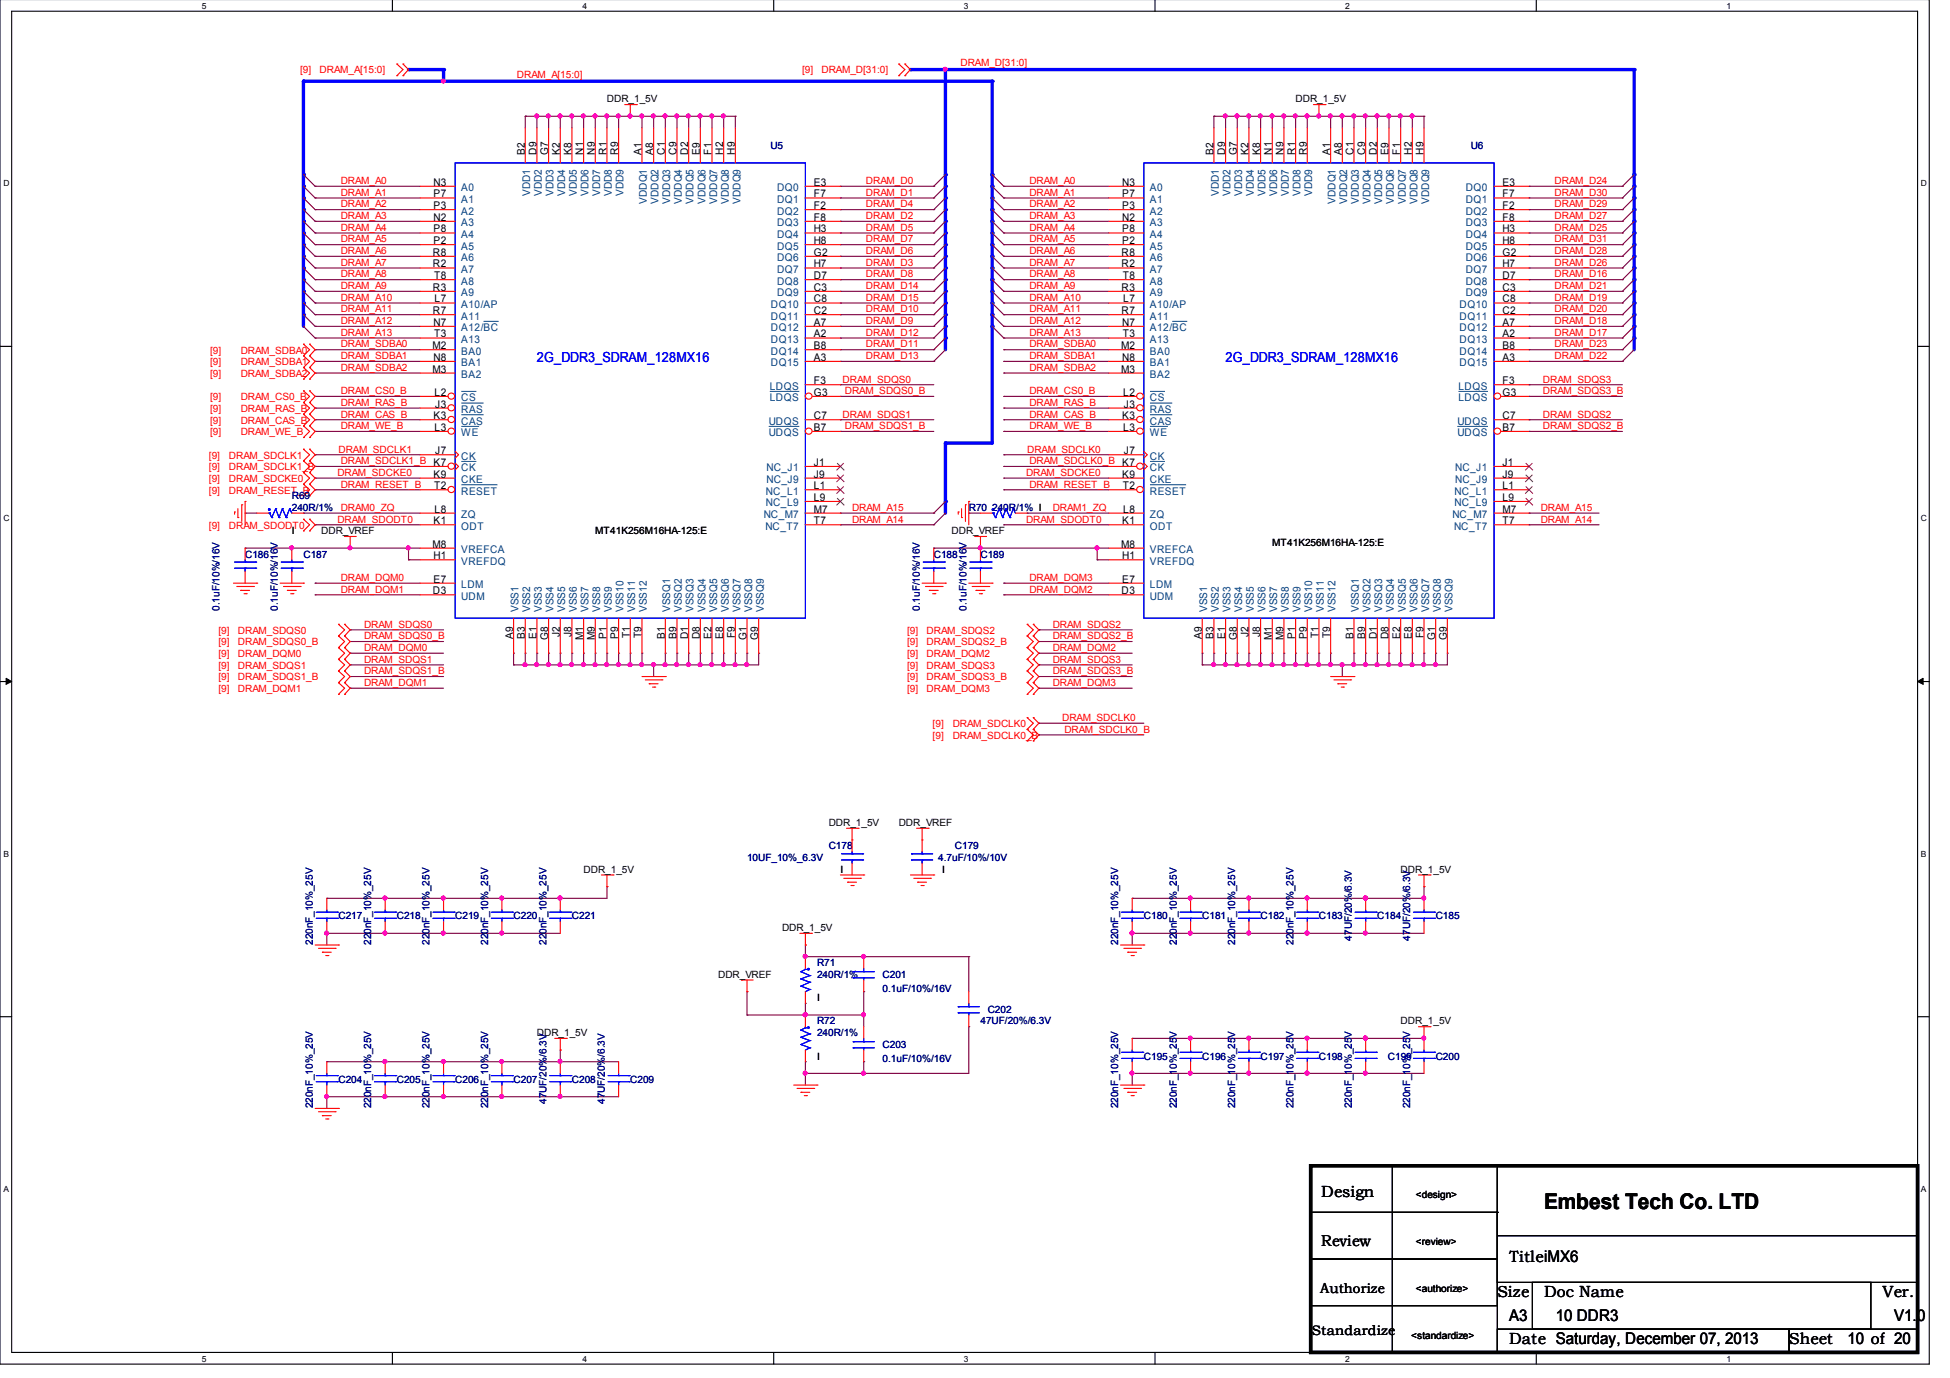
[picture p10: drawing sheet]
<svg xmlns="http://www.w3.org/2000/svg" width="297mm" height="210mm" viewBox="0 0 297 210" stroke-linecap="round" stroke-linejoin="round" font-family="sans-serif">
<defs><g id="words">
<text font-size="3.3" x="235.2" y="184.2">Embest Tech Co. LTD</text>
<g font-size="2.5">
<text x="201.3" y="182.4">Design</text>
<text x="228.1" y="197.5">Size</text>
<text x="229.9" y="192.2">TitleiMX6</text>
<text x="235.2" y="197.5">Doc Name</text>
<text x="286.8" y="197.5">Ver.</text>
<text x="229.9" y="201.2">A3</text>
<text x="237" y="201.2">10 DDR3</text>
<text x="288.5" y="201.2">V1.0</text>
<text x="229.9" y="204.7">Date Saturday, December 07, 2013</text>
<text x="272.5" y="204.7">Sheet</text>
<text x="281.4" y="204.7">10 of 20</text>
</g>
<text font-size="2.4" x="201.3" y="189.8">Review</text>
<g font-size="2.1" fill="#00f">
<text x="81.8" y="55.2">2G_DDR3_SDRAM_128MX16</text>
<text x="186.7" y="55.2">2G_DDR3_SDRAM_128MX16</text>
</g>
<g font-size="2.1">
<text x="201.1" y="196.9">Authorize</text>
<text x="199.8" y="203.3">Standardize</text>
</g>
<g font-size="1.6">
<text x="79.9" y="23.6" transform="rotate(-90 79.9 23.6)">B2</text>
<text x="81.7" y="23.6" transform="rotate(-90 81.7 23.6)">D9</text>
<text x="83.5" y="23.6" transform="rotate(-90 83.5 23.6)">G7</text>
<text x="85.3" y="23.6" transform="rotate(-90 85.3 23.6)">K2</text>
<text x="87" y="23.6" transform="rotate(-90 87 23.6)">K8</text>
<text x="88.8" y="23.6" transform="rotate(-90 88.8 23.6)">N1</text>
<text x="90.6" y="23.6" transform="rotate(-90 90.6 23.6)">N9</text>
<text x="92.4" y="23.6" transform="rotate(-90 92.4 23.6)">R1</text>
<text x="94.1" y="23.6" transform="rotate(-90 94.1 23.6)">R9</text>
<text x="97.7" y="23.6" transform="rotate(-90 97.7 23.6)">A1</text>
<text x="99.5" y="23.6" transform="rotate(-90 99.5 23.6)">A8</text>
<text x="101.3" y="23.6" transform="rotate(-90 101.3 23.6)">C1</text>
<text x="103" y="23.6" transform="rotate(-90 103 23.6)">C9</text>
<text x="104.8" y="23.6" transform="rotate(-90 104.8 23.6)">D2</text>
<text x="106.6" y="23.6" transform="rotate(-90 106.6 23.6)">E9</text>
<text x="108.4" y="23.6" transform="rotate(-90 108.4 23.6)">F1</text>
<text x="110.2" y="23.6" transform="rotate(-90 110.2 23.6)">H2</text>
<text x="111.9" y="23.6" transform="rotate(-90 111.9 23.6)">H9</text>
<text x="184.8" y="23.6" transform="rotate(-90 184.8 23.6)">B2</text>
<text x="186.6" y="23.6" transform="rotate(-90 186.6 23.6)">D9</text>
<text x="188.4" y="23.6" transform="rotate(-90 188.4 23.6)">G7</text>
<text x="190.2" y="23.6" transform="rotate(-90 190.2 23.6)">K2</text>
<text x="191.9" y="23.6" transform="rotate(-90 191.9 23.6)">K8</text>
<text x="193.7" y="23.6" transform="rotate(-90 193.7 23.6)">N1</text>
<text x="195.5" y="23.6" transform="rotate(-90 195.5 23.6)">N9</text>
<text x="197.3" y="23.6" transform="rotate(-90 197.3 23.6)">R1</text>
<text x="199.1" y="23.6" transform="rotate(-90 199.1 23.6)">R9</text>
<text x="202.6" y="23.6" transform="rotate(-90 202.6 23.6)">A1</text>
<text x="204.4" y="23.6" transform="rotate(-90 204.4 23.6)">A8</text>
<text x="206.2" y="23.6" transform="rotate(-90 206.2 23.6)">C1</text>
<text x="207.9" y="23.6" transform="rotate(-90 207.9 23.6)">C9</text>
<text x="209.7" y="23.6" transform="rotate(-90 209.7 23.6)">D2</text>
<text x="211.5" y="23.6" transform="rotate(-90 211.5 23.6)">E9</text>
<text x="213.3" y="23.6" transform="rotate(-90 213.3 23.6)">F1</text>
<text x="215.1" y="23.6" transform="rotate(-90 215.1 23.6)">H2</text>
<text x="216.8" y="23.6" transform="rotate(-90 216.8 23.6)">H9</text>
<text x="66" y="28.3">N3</text>
<text x="124" y="28.3">E3</text>
<text x="170.9" y="28.3">N3</text>
<text x="228.9" y="28.3">E3</text>
<text x="66" y="30.1">P7</text>
<text x="66" y="31.8">P3</text>
<text x="66" y="33.6">N2</text>
<text x="66" y="35.4">P8</text>
<text x="124" y="30.1">F7</text>
<text x="124" y="31.8">F2</text>
<text x="124" y="33.6">F8</text>
<text x="124" y="35.4">H3</text>
<text x="170.9" y="30.1">P7</text>
<text x="170.9" y="31.8">P3</text>
<text x="170.9" y="33.6">N2</text>
<text x="170.9" y="35.4">P8</text>
<text x="228.9" y="30.1">F7</text>
<text x="228.9" y="31.8">F2</text>
<text x="228.9" y="33.6">F8</text>
<text x="228.9" y="35.4">H3</text>
<text x="66" y="39">R8</text>
<text x="66" y="40.7">R2</text>
<text x="66" y="37.2">P2</text>
<text x="124" y="37.2">H8</text>
<text x="124" y="39">G2</text>
<text x="124" y="40.7">H7</text>
<text x="170.9" y="39">R8</text>
<text x="170.9" y="40.7">R2</text>
<text x="170.9" y="37.2">P2</text>
<text x="228.9" y="37.2">H8</text>
<text x="228.9" y="39">G2</text>
<text x="228.9" y="40.7">H7</text>
<text x="66" y="44.3">R3</text>
<text x="66" y="47.9">R7</text>
<text x="66.1" y="42.5">T8</text>
<text x="66.2" y="46.1">L7</text>
<text x="124" y="42.5">D7</text>
<text x="124" y="44.3">C3</text>
<text x="124" y="46.1">C8</text>
<text x="124" y="47.9">C2</text>
<text x="170.9" y="44.3">R3</text>
<text x="170.9" y="47.9">R7</text>
<text x="171" y="42.5">T8</text>
<text x="171.1" y="46.1">L7</text>
<text x="228.9" y="42.5">D7</text>
<text x="228.9" y="44.3">C3</text>
<text x="228.9" y="46.1">C8</text>
<text x="228.9" y="47.9">C2</text>
<text x="65.9" y="53.2">M2</text>
<text x="66" y="49.6">N7</text>
<text x="66.1" y="51.4">T3</text>
<text x="124" y="49.6">A7</text>
<text x="124" y="51.4">A2</text>
<text x="124" y="53.2">B8</text>
<text x="170.8" y="53.2">M2</text>
<text x="170.9" y="49.6">N7</text>
<text x="171" y="51.4">T3</text>
<text x="228.9" y="49.6">A7</text>
<text x="228.9" y="51.4">A2</text>
<text x="228.9" y="53.2">B8</text>
<text x="65.9" y="56.7">M3</text>
<text x="66" y="55">N8</text>
<text x="124" y="58.5">F3</text>
<text x="124" y="55">A3</text>
<text x="170.8" y="56.7">M3</text>
<text x="170.9" y="55">N8</text>
<text x="228.9" y="58.5">F3</text>
<text x="228.9" y="55">A3</text>
<text x="66" y="63.9">K3</text>
<text x="66.2" y="60.3">L2</text>
<text x="66.2" y="65.6">L3</text>
<text x="66.3" y="62.1">J3</text>
<text x="124" y="60.3">G3</text>
<text x="124" y="63.9">C7</text>
<text x="124" y="65.6">B7</text>
<text x="170.9" y="63.9">K3</text>
<text x="171.1" y="60.3">L2</text>
<text x="171.1" y="65.6">L3</text>
<text x="171.2" y="62.1">J3</text>
<text x="228.9" y="60.3">G3</text>
<text x="228.9" y="63.9">C7</text>
<text x="228.9" y="65.6">B7</text>
<text x="66.3" y="69.2">J7</text>
<text x="124" y="71">J1</text>
<text x="171.2" y="69.2">J7</text>
<text x="228.9" y="71">J1</text>
<text x="66" y="72.7">K9</text>
<text x="66.1" y="74.5">T2</text>
<text x="124" y="74.5">L1</text>
<text x="124" y="76.3">L9</text>
<text x="124" y="72.7">J9</text>
<text x="170.9" y="72.7">K9</text>
<text x="171" y="74.5">T2</text>
<text x="228.9" y="74.5">L1</text>
<text x="228.9" y="76.3">L9</text>
<text x="228.9" y="72.7">J9</text>
<text x="65.9" y="83.4">M8</text>
<text x="66" y="79.9">K1</text>
<text x="66.2" y="78.1">L8</text>
<text x="124" y="78.1">M7</text>
<text x="124" y="79.9">T7</text>
<text x="170.8" y="83.4">M8</text>
<text x="170.9" y="79.9">K1</text>
<text x="171.1" y="78.1">L8</text>
<text x="228.9" y="78.1">M7</text>
<text x="228.9" y="79.9">T7</text>
<text x="66" y="85.2">H1</text>
<text x="66" y="88.7">E7</text>
<text x="170.9" y="85.2">H1</text>
<text x="170.9" y="88.7">E7</text>
<text x="66" y="90.5">D3</text>
<text x="170.9" y="90.5">D3</text>
<text x="78.1" y="97.3" transform="rotate(-90 78.1 97.3)">A9</text>
<text x="79.9" y="97.3" transform="rotate(-90 79.9 97.3)">B3</text>
<text x="81.7" y="97.3" transform="rotate(-90 81.7 97.3)">E1</text>
<text x="83.5" y="97.5" transform="rotate(-90 83.5 97.5)">G8</text>
<text x="85.3" y="97" transform="rotate(-90 85.3 97)">J2</text>
<text x="87" y="97" transform="rotate(-90 87 97)">J8</text>
<text x="88.8" y="97.6" transform="rotate(-90 88.8 97.6)">M1</text>
<text x="90.6" y="97.6" transform="rotate(-90 90.6 97.6)">M9</text>
<text x="92.4" y="97.3" transform="rotate(-90 92.4 97.3)">P1</text>
<text x="94.1" y="97.3" transform="rotate(-90 94.1 97.3)">P9</text>
<text x="95.9" y="97.2" transform="rotate(-90 95.9 97.2)">T1</text>
<text x="97.7" y="97.2" transform="rotate(-90 97.7 97.2)">T9</text>
<text x="101.3" y="97.3" transform="rotate(-90 101.3 97.3)">B1</text>
<text x="103" y="97.3" transform="rotate(-90 103 97.3)">B9</text>
<text x="104.8" y="97.4" transform="rotate(-90 104.8 97.4)">D1</text>
<text x="106.6" y="97.4" transform="rotate(-90 106.6 97.4)">D8</text>
<text x="108.4" y="97.3" transform="rotate(-90 108.4 97.3)">E2</text>
<text x="110.2" y="97.3" transform="rotate(-90 110.2 97.3)">E8</text>
<text x="111.9" y="97.2" transform="rotate(-90 111.9 97.2)">F9</text>
<text x="113.7" y="97.5" transform="rotate(-90 113.7 97.5)">G1</text>
<text x="115.5" y="97.5" transform="rotate(-90 115.5 97.5)">G9</text>
<text x="183" y="97.3" transform="rotate(-90 183 97.3)">A9</text>
<text x="184.8" y="97.3" transform="rotate(-90 184.8 97.3)">B3</text>
<text x="186.6" y="97.3" transform="rotate(-90 186.6 97.3)">E1</text>
<text x="188.4" y="97.5" transform="rotate(-90 188.4 97.5)">G8</text>
<text x="190.2" y="97" transform="rotate(-90 190.2 97)">J2</text>
<text x="191.9" y="97" transform="rotate(-90 191.9 97)">J8</text>
<text x="193.7" y="97.6" transform="rotate(-90 193.7 97.6)">M1</text>
<text x="195.5" y="97.6" transform="rotate(-90 195.5 97.6)">M9</text>
<text x="197.3" y="97.3" transform="rotate(-90 197.3 97.3)">P1</text>
<text x="199.1" y="97.3" transform="rotate(-90 199.1 97.3)">P9</text>
<text x="200.8" y="97.2" transform="rotate(-90 200.8 97.2)">T1</text>
<text x="202.6" y="97.2" transform="rotate(-90 202.6 97.2)">T9</text>
<text x="206.2" y="97.3" transform="rotate(-90 206.2 97.3)">B1</text>
<text x="207.9" y="97.3" transform="rotate(-90 207.9 97.3)">B9</text>
<text x="209.7" y="97.4" transform="rotate(-90 209.7 97.4)">D1</text>
<text x="211.5" y="97.4" transform="rotate(-90 211.5 97.4)">D8</text>
<text x="213.3" y="97.3" transform="rotate(-90 213.3 97.3)">E2</text>
<text x="215.1" y="97.3" transform="rotate(-90 215.1 97.3)">E8</text>
<text x="216.8" y="97.2" transform="rotate(-90 216.8 97.2)">F9</text>
<text x="218.6" y="97.5" transform="rotate(-90 218.6 97.5)">G1</text>
<text x="220.4" y="97.5" transform="rotate(-90 220.4 97.5)">G9</text>
</g>
<g font-size="1.6" fill="#004080">
<text x="70.3" y="29.1">A0</text>
<text x="80.8" y="29.8" transform="rotate(-90 80.8 29.8)">VDD1</text>
<text x="82.5" y="29.8" transform="rotate(-90 82.5 29.8)">VDD2</text>
<text x="84.3" y="29.8" transform="rotate(-90 84.3 29.8)">VDD3</text>
<text x="86.1" y="29.8" transform="rotate(-90 86.1 29.8)">VDD4</text>
<text x="87.9" y="29.8" transform="rotate(-90 87.9 29.8)">VDD5</text>
<text x="89.7" y="29.8" transform="rotate(-90 89.7 29.8)">VDD6</text>
<text x="91.4" y="29.8" transform="rotate(-90 91.4 29.8)">VDD7</text>
<text x="93.2" y="29.8" transform="rotate(-90 93.2 29.8)">VDD8</text>
<text x="95" y="29.8" transform="rotate(-90 95 29.8)">VDD9</text>
<text x="118.4" y="29.1">DQ0</text>
<text x="175.2" y="29.1">A0</text>
<text x="185.7" y="29.8" transform="rotate(-90 185.7 29.8)">VDD1</text>
<text x="187.5" y="29.8" transform="rotate(-90 187.5 29.8)">VDD2</text>
<text x="189.2" y="29.8" transform="rotate(-90 189.2 29.8)">VDD3</text>
<text x="191" y="29.8" transform="rotate(-90 191 29.8)">VDD4</text>
<text x="192.8" y="29.8" transform="rotate(-90 192.8 29.8)">VDD5</text>
<text x="194.6" y="29.8" transform="rotate(-90 194.6 29.8)">VDD6</text>
<text x="196.3" y="29.8" transform="rotate(-90 196.3 29.8)">VDD7</text>
<text x="198.1" y="29.8" transform="rotate(-90 198.1 29.8)">VDD8</text>
<text x="199.9" y="29.8" transform="rotate(-90 199.9 29.8)">VDD9</text>
<text x="223.3" y="29.1">DQ0</text>
<text x="70.3" y="30.9">A1</text>
<text x="70.3" y="32.7">A2</text>
<text x="70.3" y="34.5">A3</text>
<text x="98.6" y="31" transform="rotate(-90 98.6 31)">VDDQ1</text>
<text x="100.3" y="31" transform="rotate(-90 100.3 31)">VDDQ2</text>
<text x="102.1" y="31" transform="rotate(-90 102.1 31)">VDDQ3</text>
<text x="103.9" y="31" transform="rotate(-90 103.9 31)">VDDQ4</text>
<text x="105.7" y="31" transform="rotate(-90 105.7 31)">VDDQ5</text>
<text x="107.4" y="31" transform="rotate(-90 107.4 31)">VDDQ6</text>
<text x="109.2" y="31" transform="rotate(-90 109.2 31)">VDDQ7</text>
<text x="111" y="31" transform="rotate(-90 111 31)">VDDQ8</text>
<text x="112.8" y="31" transform="rotate(-90 112.8 31)">VDDQ9</text>
<text x="118.4" y="30.9">DQ1</text>
<text x="118.4" y="32.7">DQ2</text>
<text x="118.4" y="34.5">DQ3</text>
<text x="175.2" y="30.9">A1</text>
<text x="175.2" y="32.7">A2</text>
<text x="175.2" y="34.5">A3</text>
<text x="203.5" y="31" transform="rotate(-90 203.5 31)">VDDQ1</text>
<text x="205.2" y="31" transform="rotate(-90 205.2 31)">VDDQ2</text>
<text x="207" y="31" transform="rotate(-90 207 31)">VDDQ3</text>
<text x="208.8" y="31" transform="rotate(-90 208.8 31)">VDDQ4</text>
<text x="210.6" y="31" transform="rotate(-90 210.6 31)">VDDQ5</text>
<text x="212.3" y="31" transform="rotate(-90 212.3 31)">VDDQ6</text>
<text x="214.1" y="31" transform="rotate(-90 214.1 31)">VDDQ7</text>
<text x="215.9" y="31" transform="rotate(-90 215.9 31)">VDDQ8</text>
<text x="217.7" y="31" transform="rotate(-90 217.7 31)">VDDQ9</text>
<text x="223.3" y="30.9">DQ1</text>
<text x="223.3" y="32.7">DQ2</text>
<text x="223.3" y="34.5">DQ3</text>
<text x="70.3" y="36.3">A4</text>
<text x="70.3" y="38">A5</text>
<text x="70.3" y="39.8">A6</text>
<text x="70.3" y="41.6">A7</text>
<text x="118.4" y="36.3">DQ4</text>
<text x="118.4" y="38">DQ5</text>
<text x="118.4" y="39.8">DQ6</text>
<text x="118.4" y="41.6">DQ7</text>
<text x="175.2" y="36.3">A4</text>
<text x="175.2" y="38">A5</text>
<text x="175.2" y="39.8">A6</text>
<text x="175.2" y="41.6">A7</text>
<text x="223.3" y="36.3">DQ4</text>
<text x="223.3" y="38">DQ5</text>
<text x="223.3" y="39.8">DQ6</text>
<text x="223.3" y="41.6">DQ7</text>
<text x="70.3" y="43.4">A8</text>
<text x="70.3" y="45.1">A9</text>
<text x="70.3" y="46.9">A10/AP</text>
<text x="117.4" y="46.9">DQ10</text>
<text x="118.4" y="43.4">DQ8</text>
<text x="118.4" y="45.1">DQ9</text>
<text x="175.2" y="43.4">A8</text>
<text x="175.2" y="45.1">A9</text>
<text x="175.2" y="46.9">A10/AP</text>
<text x="222.3" y="46.9">DQ10</text>
<text x="223.3" y="43.4">DQ8</text>
<text x="223.3" y="45.1">DQ9</text>
<text x="70.3" y="48.7">A11</text>
<text x="70.3" y="50.5">A12/BC</text>
<text x="70.3" y="52.3">A13</text>
<text x="117.4" y="48.7">DQ11</text>
<text x="117.4" y="50.5">DQ12</text>
<text x="117.4" y="52.3">DQ13</text>
<text x="175.2" y="48.7">A11</text>
<text x="175.2" y="50.5">A12/BC</text>
<text x="175.2" y="52.3">A13</text>
<text x="222.3" y="48.7">DQ11</text>
<text x="222.3" y="50.5">DQ12</text>
<text x="222.3" y="52.3">DQ13</text>
<text x="70.3" y="54">BA0</text>
<text x="70.3" y="55.8">BA1</text>
<text x="70.3" y="57.6">BA2</text>
<text x="117.3" y="59.4">LDQS</text>
<text x="117.4" y="54">DQ14</text>
<text x="117.4" y="55.8">DQ15</text>
<text x="175.2" y="54">BA0</text>
<text x="175.2" y="55.8">BA1</text>
<text x="175.2" y="57.6">BA2</text>
<text x="222.2" y="59.4">LDQS</text>
<text x="222.3" y="54">DQ14</text>
<text x="222.3" y="55.8">DQ15</text>
<text x="70.3" y="61.1">CS</text>
<text x="70.3" y="62.9">RAS</text>
<text x="70.3" y="64.7">CAS</text>
<text x="117.1" y="64.7">UDQS</text>
<text x="117.3" y="61.1">LDQS</text>
<text x="175.2" y="61.1">CS</text>
<text x="175.2" y="62.9">RAS</text>
<text x="175.2" y="64.7">CAS</text>
<text x="222" y="64.7">UDQS</text>
<text x="222.2" y="61.1">LDQS</text>
<text x="70.3" y="70">CK</text>
<text x="70.3" y="71.8">CK</text>
<text x="70.3" y="66.5">WE</text>
<text x="116.8" y="71.8">NC_J1</text>
<text x="117.1" y="66.5">UDQS</text>
<text x="175.2" y="70">CK</text>
<text x="175.2" y="71.8">CK</text>
<text x="175.2" y="66.5">WE</text>
<text x="221.7" y="71.8">NC_J1</text>
<text x="222" y="66.5">UDQS</text>
<text x="70.3" y="73.6">CKE</text>
<text x="70.3" y="75.4">RESET</text>
<text x="116.7" y="75.4">NC_L1</text>
<text x="116.7" y="77.1">NC_L9</text>
<text x="116.8" y="73.6">NC_J9</text>
<text x="175.2" y="73.6">CKE</text>
<text x="175.2" y="75.4">RESET</text>
<text x="221.6" y="75.4">NC_L1</text>
<text x="221.6" y="77.1">NC_L9</text>
<text x="221.7" y="73.6">NC_J9</text>
<text x="70.3" y="80.7">ODT</text>
<text x="70.3" y="78.9">ZQ</text>
<text x="116.3" y="78.9">NC_M7</text>
<text x="116.6" y="80.7">NC_T7</text>
<text x="175.2" y="80.7">ODT</text>
<text x="175.2" y="78.9">ZQ</text>
<text x="221.2" y="78.9">NC_M7</text>
<text x="221.5" y="80.7">NC_T7</text>
<text x="70.3" y="84.3">VREFCA</text>
<text x="70.3" y="86">VREFDQ</text>
<text x="70.3" y="89.6">LDM</text>
<text x="175.2" y="84.3">VREFCA</text>
<text x="175.2" y="86">VREFDQ</text>
<text x="175.2" y="89.6">LDM</text>
<text x="70.3" y="91.4">UDM</text>
<text x="79" y="93.2" transform="rotate(-90 79 93.2)">VSS1</text>
<text x="80.8" y="93.2" transform="rotate(-90 80.8 93.2)">VSS2</text>
<text x="82.5" y="93.2" transform="rotate(-90 82.5 93.2)">VSS3</text>
<text x="84.3" y="93.2" transform="rotate(-90 84.3 93.2)">VSS4</text>
<text x="86.1" y="93.2" transform="rotate(-90 86.1 93.2)">VSS5</text>
<text x="87.9" y="93.2" transform="rotate(-90 87.9 93.2)">VSS6</text>
<text x="89.7" y="93.2" transform="rotate(-90 89.7 93.2)">VSS7</text>
<text x="91.4" y="93.2" transform="rotate(-90 91.4 93.2)">VSS8</text>
<text x="93.2" y="93.2" transform="rotate(-90 93.2 93.2)">VSS9</text>
<text x="95" y="93.2" transform="rotate(-90 95 93.2)">VSS10</text>
<text x="96.8" y="93.2" transform="rotate(-90 96.8 93.2)">VSS11</text>
<text x="98.6" y="93.2" transform="rotate(-90 98.6 93.2)">VSS12</text>
<text x="102.1" y="93.2" transform="rotate(-90 102.1 93.2)">VSSQ1</text>
<text x="103.9" y="93.2" transform="rotate(-90 103.9 93.2)">VSSQ2</text>
<text x="105.7" y="93.2" transform="rotate(-90 105.7 93.2)">VSSQ3</text>
<text x="107.4" y="93.2" transform="rotate(-90 107.4 93.2)">VSSQ4</text>
<text x="109.2" y="93.2" transform="rotate(-90 109.2 93.2)">VSSQ5</text>
<text x="111" y="93.2" transform="rotate(-90 111 93.2)">VSSQ6</text>
<text x="112.8" y="93.2" transform="rotate(-90 112.8 93.2)">VSSQ7</text>
<text x="114.6" y="93.2" transform="rotate(-90 114.6 93.2)">VSSQ8</text>
<text x="116.3" y="93.2" transform="rotate(-90 116.3 93.2)">VSSQ9</text>
<text x="175.2" y="91.4">UDM</text>
<text x="183.9" y="93.2" transform="rotate(-90 183.9 93.2)">VSS1</text>
<text x="185.7" y="93.2" transform="rotate(-90 185.7 93.2)">VSS2</text>
<text x="187.5" y="93.2" transform="rotate(-90 187.5 93.2)">VSS3</text>
<text x="189.2" y="93.2" transform="rotate(-90 189.2 93.2)">VSS4</text>
<text x="191" y="93.2" transform="rotate(-90 191 93.2)">VSS5</text>
<text x="192.8" y="93.2" transform="rotate(-90 192.8 93.2)">VSS6</text>
<text x="194.6" y="93.2" transform="rotate(-90 194.6 93.2)">VSS7</text>
<text x="196.3" y="93.2" transform="rotate(-90 196.3 93.2)">VSS8</text>
<text x="198.1" y="93.2" transform="rotate(-90 198.1 93.2)">VSS9</text>
<text x="199.9" y="93.2" transform="rotate(-90 199.9 93.2)">VSS10</text>
<text x="201.7" y="93.2" transform="rotate(-90 201.7 93.2)">VSS11</text>
<text x="203.5" y="93.2" transform="rotate(-90 203.5 93.2)">VSS12</text>
<text x="207" y="93.2" transform="rotate(-90 207 93.2)">VSSQ1</text>
<text x="208.8" y="93.2" transform="rotate(-90 208.8 93.2)">VSSQ2</text>
<text x="210.6" y="93.2" transform="rotate(-90 210.6 93.2)">VSSQ3</text>
<text x="212.3" y="93.2" transform="rotate(-90 212.3 93.2)">VSSQ4</text>
<text x="214.1" y="93.2" transform="rotate(-90 214.1 93.2)">VSSQ5</text>
<text x="215.9" y="93.2" transform="rotate(-90 215.9 93.2)">VSSQ6</text>
<text x="217.7" y="93.2" transform="rotate(-90 217.7 93.2)">VSSQ7</text>
<text x="219.5" y="93.2" transform="rotate(-90 219.5 93.2)">VSSQ8</text>
<text x="221.2" y="93.2" transform="rotate(-90 221.2 93.2)">VSSQ9</text>
</g>
<g font-size="1.5" fill="#f00">
<text x="45.7" y="11.2">[9]</text>
<text x="48.7" y="11.2">DRAM_A[15:0]</text>
<text x="78.7" y="11.9">DRAM_A[15:0]</text>
<text x="122.2" y="11.2">[9]</text>
<text x="125.1" y="11.2">DRAM_D[31:0]</text>
<text x="146.3" y="10.1">DRAM_D[31:0]</text>
<text x="51.9" y="28">DRAM_A0</text>
<text x="51.9" y="29.8">DRAM_A1</text>
<text x="131.9" y="28">DRAM_D0</text>
<text x="131.9" y="29.8">DRAM_D1</text>
<text x="156.8" y="28">DRAM_A0</text>
<text x="156.8" y="29.8">DRAM_A1</text>
<text x="236.8" y="28">DRAM_D24</text>
<text x="236.8" y="29.8">DRAM_D30</text>
<text x="51.9" y="31.6">DRAM_A2</text>
<text x="51.9" y="33.4">DRAM_A3</text>
<text x="51.9" y="35.2">DRAM_A4</text>
<text x="131.9" y="31.6">DRAM_D4</text>
<text x="131.9" y="33.4">DRAM_D2</text>
<text x="131.9" y="35.2">DRAM_D5</text>
<text x="156.8" y="31.6">DRAM_A2</text>
<text x="156.8" y="33.4">DRAM_A3</text>
<text x="156.8" y="35.2">DRAM_A4</text>
<text x="236.8" y="31.6">DRAM_D29</text>
<text x="236.8" y="33.4">DRAM_D27</text>
<text x="236.8" y="35.2">DRAM_D25</text>
<text x="51.9" y="36.9">DRAM_A5</text>
<text x="51.9" y="38.7">DRAM_A6</text>
<text x="51.9" y="40.5">DRAM_A7</text>
<text x="131.9" y="36.9">DRAM_D7</text>
<text x="131.9" y="40.5">DRAM_D3</text>
<text x="131.9" y="38.7">DRAM_D6</text>
<text x="156.8" y="36.9">DRAM_A5</text>
<text x="156.8" y="38.7">DRAM_A6</text>
<text x="156.8" y="40.5">DRAM_A7</text>
<text x="236.8" y="36.9">DRAM_D31</text>
<text x="236.8" y="40.5">DRAM_D26</text>
<text x="236.8" y="38.7">DRAM_D28</text>
<text x="51.9" y="42.3">DRAM_A8</text>
<text x="51.9" y="44">DRAM_A9</text>
<text x="51.9" y="45.8">DRAM_A10</text>
<text x="51.9" y="47.6">DRAM_A11</text>
<text x="131.9" y="44">DRAM_D14</text>
<text x="131.9" y="45.8">DRAM_D15</text>
<text x="131.9" y="47.6">DRAM_D10</text>
<text x="131.9" y="42.3">DRAM_D8</text>
<text x="156.8" y="42.3">DRAM_A8</text>
<text x="156.8" y="44">DRAM_A9</text>
<text x="156.8" y="45.8">DRAM_A10</text>
<text x="156.8" y="47.6">DRAM_A11</text>
<text x="236.8" y="42.3">DRAM_D16</text>
<text x="236.8" y="45.8">DRAM_D19</text>
<text x="236.8" y="44">DRAM_D21</text>
<text x="236.8" y="47.6">DRAM_D20</text>
<text x="32" y="53.9">[9]</text>
<text x="36.7" y="53.9">DRAM_SDBA0</text>
<text x="51.9" y="49.4">DRAM_A12</text>
<text x="51.9" y="51.2">DRAM_A13</text>
<text x="51.9" y="52.9">DRAM_SDBA0</text>
<text x="131.9" y="51.2">DRAM_D12</text>
<text x="131.9" y="52.9">DRAM_D11</text>
<text x="131.9" y="49.4">DRAM_D9</text>
<text x="156.8" y="49.4">DRAM_A12</text>
<text x="156.8" y="51.2">DRAM_A13</text>
<text x="156.8" y="52.9">DRAM_SDBA0</text>
<text x="236.8" y="52.9">DRAM_D23</text>
<text x="236.8" y="49.4">DRAM_D18</text>
<text x="236.8" y="51.2">DRAM_D17</text>
<text x="32" y="57.4">[9]</text>
<text x="32" y="55.6">[9]</text>
<text x="36.7" y="57.4">DRAM_SDBA2</text>
<text x="36.7" y="55.6">DRAM_SDBA1</text>
<text x="51.9" y="54.7">DRAM_SDBA1</text>
<text x="51.9" y="56.5">DRAM_SDBA2</text>
<text x="128.4" y="58.3">DRAM_SDQS0</text>
<text x="131.9" y="54.7">DRAM_D13</text>
<text x="156.8" y="54.7">DRAM_SDBA1</text>
<text x="156.8" y="56.5">DRAM_SDBA2</text>
<text x="235" y="58.3">DRAM_SDQS3</text>
<text x="236.8" y="54.7">DRAM_D22</text>
<text x="32" y="64.5">[9]</text>
<text x="32" y="61">[9]</text>
<text x="32" y="62.8">[9]</text>
<text x="36.7" y="64.5">DRAM_CAS_B</text>
<text x="36.7" y="61">DRAM_CS0_B</text>
<text x="36.7" y="62.8">DRAM_RAS_B</text>
<text x="51.9" y="60">DRAM_CS0_B</text>
<text x="51.9" y="61.8">DRAM_RAS_B</text>
<text x="51.9" y="63.6">DRAM_CAS_B</text>
<text x="51.9" y="65.4">DRAM_WE_B</text>
<text x="128.4" y="63.6">DRAM_SDQS1</text>
<text x="128.7" y="60">DRAM_SDQS0_B</text>
<text x="128.7" y="65.4">DRAM_SDQS1_B</text>
<text x="156.8" y="60">DRAM_CS0_B</text>
<text x="156.8" y="61.8">DRAM_RAS_B</text>
<text x="156.8" y="63.6">DRAM_CAS_B</text>
<text x="156.8" y="65.4">DRAM_WE_B</text>
<text x="235" y="60">DRAM_SDQS3_B</text>
<text x="235" y="63.6">DRAM_SDQS2</text>
<text x="235" y="65.4">DRAM_SDQS2_B</text>
<text x="31.8" y="69.9">[9]</text>
<text x="31.8" y="71.6">[9]</text>
<text x="32" y="66.3">[9]</text>
<text x="34.9" y="69.9">DRAM_SDCLK1</text>
<text x="34.9" y="71.6">DRAM_SDCLK1_B</text>
<text x="36.7" y="66.3">DRAM_WE_B</text>
<text x="51.6" y="68.9">DRAM_SDCLK1</text>
<text x="51.9" y="70.7">DRAM_SDCLK1_B K7</text>
<text x="156.5" y="68.9">DRAM_SDCLK0</text>
<text x="156.8" y="70.7">DRAM_SDCLK0_B K7</text>
<text x="31.8" y="75.2">[9]</text>
<text x="31.8" y="73.4">[9]</text>
<text x="34.9" y="75.2">DRAM_RESET_B</text>
<text x="34.9" y="73.4">DRAM_SDCKE0</text>
<text x="51.4" y="72.5">DRAM_SDCKE0</text>
<text x="51.9" y="74.3">DRAM_RESET_B</text>
<text x="51.9" y="77.8">DRAM0_ZQ</text>
<text x="129.8" y="77.8">DRAM_A15</text>
<text x="156.3" y="72.5">DRAM_SDCKE0</text>
<text x="156.8" y="74.3">DRAM_RESET_B</text>
<text x="160.4" y="77.8">DRAM1_ZQ</text>
<text x="234.7" y="77.8">DRAM_A15</text>
<text x="31.8" y="80.5">[9]</text>
<text x="34.9" y="80.5">DRAM_SDODT0</text>
<text x="51.4" y="79.6">DRAM_SDODT0</text>
<text x="129.8" y="79.6">DRAM_A14</text>
<text x="156.3" y="79.6">DRAM_SDODT0</text>
<text x="234.7" y="79.6">DRAM_A14</text>
<text x="51.9" y="88.5">DRAM_DQM0</text>
<text x="156.8" y="88.5">DRAM_DQM3</text>
<text x="51.9" y="90.3">DRAM_DQM1</text>
<text x="55.5" y="95.6">DRAM_SDQS0</text>
<text x="156.8" y="90.3">DRAM_DQM2</text>
<text x="160.4" y="95.6">DRAM_SDQS2</text>
<text x="33.3" y="96.5">[9]</text>
<text x="33.3" y="98.3">[9]</text>
<text x="33.3" y="100.1">[9]</text>
<text x="33.3" y="101.9">[9]</text>
<text x="36.2" y="96.5">DRAM_SDQS0</text>
<text x="36.2" y="98.3">DRAM_SDQS0_B</text>
<text x="36.2" y="100.1">DRAM_DQM0</text>
<text x="36.2" y="101.9">DRAM_SDQS1</text>
<text x="55.5" y="97.4">DRAM_SDQS0_B</text>
<text x="55.5" y="99.2">DRAM_DQM0</text>
<text x="55.5" y="100.9">DRAM_SDQS1</text>
<text x="138.2" y="96.5">[9]</text>
<text x="138.2" y="98.3">[9]</text>
<text x="138.2" y="100.1">[9]</text>
<text x="138.2" y="101.9">[9]</text>
<text x="141.1" y="96.5">DRAM_SDQS2</text>
<text x="141.1" y="98.3">DRAM_SDQS2_B</text>
<text x="141.1" y="100.1">DRAM_DQM2</text>
<text x="141.1" y="101.9">DRAM_SDQS3</text>
<text x="160.4" y="97.4">DRAM_SDQS2_B</text>
<text x="160.4" y="100.9">DRAM_SDQS3</text>
<text x="160.4" y="99.2">DRAM_DQM2</text>
<text x="33.3" y="103.6">[9]</text>
<text x="33.3" y="105.4">[9]</text>
<text x="36.2" y="103.6">DRAM_SDQS1_B</text>
<text x="36.2" y="105.4">DRAM_DQM1</text>
<text x="55.5" y="102.7">DRAM_SDQS1_B</text>
<text x="55.5" y="104.5">DRAM_DQM1</text>
<text x="138.2" y="103.6">[9]</text>
<text x="138.2" y="105.4">[9]</text>
<text x="141.1" y="103.6">DRAM_SDQS3_B</text>
<text x="141.1" y="105.4">DRAM_DQM3</text>
<text x="160.4" y="102.7">DRAM_SDQS3_B</text>
<text x="160.4" y="104.5">DRAM_DQM3</text>
<text x="142.1" y="110.8">[9]</text>
<text x="142.1" y="112.5">[9]</text>
<text x="145.1" y="110.8">DRAM_SDCLK0</text>
<text x="145.1" y="112.5">DRAM_SDCLK0_B</text>
<text x="161.8" y="109.8">DRAM_SDCLK0</text>
<text x="162.1" y="111.6">DRAM_SDCLK0_B</text>
</g>
<g font-size="1.5">
<text x="92.5" y="15.6">DDR_1_5V</text>
<text x="197.4" y="15.6">DDR_1_5V</text>
<text x="44.4" y="81.4">I</text>
<text x="48.9" y="81.4">DDR_VREF</text>
<text x="90.7" y="81.4">MT41K256M16HA-125:E</text>
<text x="144.9" y="81.4">DDR_VREF</text>
<text x="193.8" y="83.2">MT41K256M16HA-125:E</text>
<text x="126.2" y="125.8">DDR_1_5V</text>
<text x="136.9" y="125.8">DDR_VREF</text>
<text x="88.9" y="132.9">DDR_1_5V</text>
<text x="128" y="132.9">I</text>
<text x="143.5" y="132.9">I</text>
<text x="213.4" y="132.9">DDR_1_5V</text>
<text x="119.1" y="141.8">DDR_1_5V</text>
<text x="109.4" y="148.9">DDR_VREF</text>
<text x="124.5" y="152.5">I</text>
<text x="81.8" y="157.8">DDR_1_5V</text>
<text x="124.5" y="161.4">I</text>
<text x="213.4" y="156.1">DDR_1_5V</text>
<text x="215.6" y="182.6">&lt;design&gt;</text>
<text x="215.6" y="189.7">&lt;review&gt;</text>
<text x="215.6" y="196.8">&lt;authorize&gt;</text>
<text x="215" y="203.9">&lt;standardize&gt;</text>
</g>
<g font-size="1.5" fill="#000080">
<text x="117.3" y="22.7">U5</text>
<text x="224" y="22.7">U6</text>
<text x="44.4" y="76">R69</text>
<text x="44.4" y="77.8">240R/1%</text>
<text x="147.6" y="77.8">R70</text>
<text x="151.1" y="77.8">240R/1% I</text>
<text x="37.3" y="84.9">C186</text>
<text x="46.2" y="84.9">C187</text>
<text x="142.2" y="84.9">C188</text>
<text x="149.4" y="84.9">C189</text>
<text x="33.4" y="93.1" transform="rotate(-90 33.4 93.1)">0.1uF/10%/16V</text>
<text x="42.3" y="93.1" transform="rotate(-90 42.3 93.1)">0.1uF/10%/16V</text>
<text x="140.1" y="93.1" transform="rotate(-90 140.1 93.1)">0.1uF/10%/16V</text>
<text x="147.2" y="93.1" transform="rotate(-90 147.2 93.1)">0.1uF/10%/16V</text>
<text x="113.8" y="131.2">10UF_10%_6.3V</text>
<text x="126.2" y="129.4">C178</text>
<text x="142.9" y="131.2">4.7uF/10%/10V</text>
<text x="145.5" y="129.4">C179</text>
<text x="47.7" y="143.9" transform="rotate(-90 47.7 143.9)">220nF_10%_25V</text>
<text x="51.6" y="140.1">C217</text>
<text x="56.6" y="143.9" transform="rotate(-90 56.6 143.9)">220nF_10%_25V</text>
<text x="60.5" y="140.1">C218</text>
<text x="65.4" y="143.9" transform="rotate(-90 65.4 143.9)">220nF_10%_25V</text>
<text x="69.3" y="140.1">C219</text>
<text x="74.3" y="143.9" transform="rotate(-90 74.3 143.9)">220nF_10%_25V</text>
<text x="78.2" y="140.1">C220</text>
<text x="83.2" y="143.9" transform="rotate(-90 83.2 143.9)">220nF_10%_25V</text>
<text x="87.1" y="140.1">C221</text>
<text x="170.3" y="143.9" transform="rotate(-90 170.3 143.9)">220nF_10%_25V</text>
<text x="174.2" y="140.1">C180</text>
<text x="179.2" y="143.9" transform="rotate(-90 179.2 143.9)">220nF_10%_25V</text>
<text x="183.1" y="140.1">C181</text>
<text x="188.1" y="143.9" transform="rotate(-90 188.1 143.9)">220nF_10%_25V</text>
<text x="192" y="140.1">C182</text>
<text x="197" y="143.9" transform="rotate(-90 197 143.9)">220nF_10%_25V</text>
<text x="200.9" y="140.1">C183</text>
<text x="205.9" y="143.3" transform="rotate(-90 205.9 143.3)">47UF/20%/6.3V</text>
<text x="209.8" y="140.1">C184</text>
<text x="214.8" y="143.3" transform="rotate(-90 214.8 143.3)">47UF/20%/6.3V</text>
<text x="218.7" y="140.1">C185</text>
<text x="124.5" y="147.2">R71</text>
<text x="124.5" y="148.9">240R/1%</text>
<text x="134.5" y="148.9">C201</text>
<text x="134.5" y="151.1">0.1uF/10%/16V</text>
<text x="150.5" y="154.3">C202</text>
<text x="124.5" y="156.1">R72</text>
<text x="124.5" y="157.8">240R/1%</text>
<text x="134.5" y="159.6">C203</text>
<text x="134.5" y="161.7">0.1uF/10%/16V</text>
<text x="149.4" y="156.1">47UF/20%/6.3V</text>
<text x="174.2" y="161.4">C195</text>
<text x="183.1" y="161.4">C196</text>
<text x="192" y="161.4">C197</text>
<text x="200.9" y="161.4">C198</text>
<text x="211.4" y="161.4">C199</text>
<text x="218.7" y="161.4">C200</text>
<text x="51.6" y="164.9">C204</text>
<text x="60.5" y="164.9">C205</text>
<text x="69.3" y="164.9">C206</text>
<text x="78.2" y="164.9">C207</text>
<text x="87.1" y="164.9">C208</text>
<text x="96" y="164.9">C209</text>
<text x="47.7" y="168.8" transform="rotate(-90 47.7 168.8)">220nF_10%_25V</text>
<text x="56.6" y="168.8" transform="rotate(-90 56.6 168.8)">220nF_10%_25V</text>
<text x="65.4" y="168.8" transform="rotate(-90 65.4 168.8)">220nF_10%_25V</text>
<text x="74.3" y="168.8" transform="rotate(-90 74.3 168.8)">220nF_10%_25V</text>
<text x="83.2" y="168.2" transform="rotate(-90 83.2 168.2)">47UF/20%/6.3V</text>
<text x="92.1" y="168.2" transform="rotate(-90 92.1 168.2)">47UF/20%/6.3V</text>
<text x="170.3" y="168.8" transform="rotate(-90 170.3 168.8)">220nF_10%_25V</text>
<text x="179.2" y="168.8" transform="rotate(-90 179.2 168.8)">220nF_10%_25V</text>
<text x="188.1" y="168.8" transform="rotate(-90 188.1 168.8)">220nF_10%_25V</text>
<text x="197" y="168.8" transform="rotate(-90 197 168.8)">220nF_10%_25V</text>
<text x="205.9" y="168.8" transform="rotate(-90 205.9 168.8)">220nF_10%_25V</text>
<text x="214.8" y="168.8" transform="rotate(-90 214.8 168.8)">220nF_10%_25V</text>
</g>
<g font-size="1.3">
<text x="30.7" y="1.4">5</text>
<text x="88.7" y="1.4">4</text>
<text x="146.8" y="1.4">3</text>
<text x="204.9" y="1.4">2</text>
<text x="263" y="1.4">1</text>
<text x=".5" y="28.4">D</text>
<text x="292.6" y="28.4">D</text>
<text x=".5" y="79.4">C</text>
<text x="292.6" y="79.4">C</text>
<text x=".5" y="130.5">B</text>
<text x="292.6" y="130.5">B</text>
<text x=".5" y="181.5">A</text>
<text x="292.6" y="181.5">A</text>
<text x="30.7" y="207.4">5</text>
<text x="88.7" y="207.4">4</text>
<text x="146.8" y="207.4">3</text>
<text x="204.9" y="207.4">2</text>
<text x="263" y="207.4">1</text>
</g>
</g></defs>
<path d="M0 -.1v207.9h293.9v-207.9M1.8 1.7h290.3v204.3h-290.3z" fill="none" stroke="#000" stroke-width=".17"/>
<g fill="#fff">
<path d="M30.7 .2h.6v1.3h-.6z"/>
<path d="M30.7 206.3h.6v1.3h-.6z"/>
</g>
<path d="M59.8 -.1v1.8M59.8 206v1.8" fill="none" stroke="#000" stroke-width=".17"/>
<g fill="#fff">
<path d="M88.7 .2h.6v1.3h-.6z"/>
<path d="M88.7 206.3h.6v1.3h-.6z"/>
</g>
<path d="M117.9 -.1v1.8M117.9 206v1.8" fill="none" stroke="#000" stroke-width=".17"/>
<g fill="#fff">
<path d="M146.8 .2h.6v1.3h-.6z"/>
<path d="M146.8 206.3h.6v1.3h-.6z"/>
</g>
<path d="M175.9 -.1v1.8M175.9 206v1.8" fill="none" stroke="#000" stroke-width=".17"/>
<g fill="#fff">
<path d="M204.9 .2h.6v1.3h-.6z"/>
<path d="M204.9 206.3h.6v1.3h-.6z"/>
</g>
<path d="M234 -.1v1.8M234 206v1.8" fill="none" stroke="#000" stroke-width=".17"/>
<g fill="#fff">
<path d="M263 .2h.6v1.3h-.6z"/>
<path d="M263 206.3h.6v1.3h-.6z"/>
<path d="M.5 27.2h.9v1.3h-.9z"/>
<path d="M292.6 27.2h.9v1.3h-.9z"/>
<path d="M.5 78.2h.9v1.4h-.9z"/>
<path d="M292.6 78.2h.9v1.4h-.9z"/>
</g>
<path d="M0 52.8h1.8M292.1 52.8h1.8" fill="none" stroke="#000" stroke-width=".17"/>
<g fill="#fff">
<path d="M.5 129.3h.8v1.4h-.8z"/>
<path d="M292.6 129.3h.8v1.4h-.8z"/>
</g>
<path d="M0 103.8h1.8M292.1 103.8h1.8" fill="none" stroke="#000" stroke-width=".17"/>
<path d="M.9 103.3l.9 .5-.9 .4zM292.1 103.8l.8-.5v.9z" fill="#000" stroke="#000" stroke-width=".15"/>
<g fill="#fff">
<path d="M.5 180.4h.7v1.3h-.7z"/>
<path d="M292.6 180.4h.7v1.3h-.7z"/>
</g>
<path d="M0 154.9h1.8M292.1 154.9h1.8" fill="none" stroke="#000" stroke-width=".17"/>
<g fill="none" stroke="#800040" stroke-width=".17">
<path d="M80 17.7h.1M80 17.7h32M80 17.7v1.8M81.8 17.7h.1M81.8 17.7v1.8M83.6 17.7h.1M83.6 17.7v1.8M85.3 17.7h.1M85.3 17.7v1.8M87.1 17.7h.1M87.1 17.7v1.8M88.9 17.7h.1"/>
<path d="M88.9 17.7v1.8M90.7 17.7h.1M90.7 17.7v1.8M92.5 17.7h.1M92.5 17.7v1.8M94.2 17.7h.1M94.2 17.7v1.8M96 17.7h.1M97.8 17.7h.1M97.8 17.7v1.8M99.6 17.7h.1M99.6 17.7v1.8"/>
<path d="M101.3 17.7h.1M101.3 17.7v1.8M103.1 17.7h.1M103.1 17.7v1.8M104.9 17.7h.1M104.9 17.7v1.8M106.7 17.7h.1M106.7 17.7v1.8M108.5 17.7h.1M108.5 17.7v1.8M110.2 17.7h.1M110.2 17.7v1.8"/>
<path d="M112 17.7h.1M112 17.7v1.8M48 28.4h.1M48 30.2h.1M48 31.9h.1M48 33.7h.1M48 35.5h.1M48 37.3h.1M48 39h.1M48 28.4h16M48 37.3h16M48 30.2h16"/>
<path d="M48 31.9h16M48 33.7h16M48 35.5h16M48 39h16M128 28.4h.1M128 31.9h.1M128 37.3h.1M128 28.4h14.2M128 37.3h14.2M128 31.9h14.2M232.9 28.4h.1M232.9 37.3h.1"/>
<path d="M232.9 31.9h.1M232.9 28.4h14.2M232.9 37.3h14.2M232.9 31.9h14.2M48 40.8h.1M48 42.6h.1M48 44.4h.1M48 46.2h.1M48 47.9h.1M48 49.7h.1M48 51.5h.1M48 53.3h.1"/>
<path d="M48 55h.1M48 56.8h.1M48 40.8h16M48 42.6h16M48 44.4h16M48 46.2h16M48 47.9h16M48 49.7h16M48 51.5h16M48 53.3h16M48 55h16M48 56.8h16"/>
<path d="M128 44.4h.1M128 46.2h.1M128 47.9h.1M128 51.5h.1M128 53.3h.1M128 55h.1M128 58.6h.1M128 44.4h14.2M128 46.2h14.2M128 47.9h14.2M128 51.5h14.2M128 53.3h14.2"/>
<path d="M128 55h14.2M128 58.6h14.2M232.9 42.6h.1M232.9 42.6h14.2M37.3 78.2h.1M37.3 78.2h1.8M46.2 78.2h.1M46.2 78.2h17.8M48 60.4h.1M48 62.2h.1M48 63.9h.1M48 65.7h.1"/>
<path d="M48 69.3h.1M48 71h.1M48 72.8h.1M48 74.6h.1M48 79.9h.1M48 60.4h16M48 62.2h16M48 63.9h16M48 65.7h16M48 69.3h16M48 71h16M48 72.8h16"/>
<path d="M48 74.6h16M48 79.9h16M128 78.2h.1M128 79.9h.1M128 60.4h.1M128 63.9h.1M128 65.7h.1M128 60.4h14.2M128 63.9h14.2M128 65.7h14.2M128 78.2h14.2M128 79.9h14.2"/>
<path d="M232.9 78.2h.1M232.9 79.9h.1M232.9 78.2h10.7M232.9 79.9h10.7M37.3 83.5h.1M37.3 83.5h7.1M48 88.8h.1M48 90.6h.1M48 88.8h16M48 90.6h16M53.3 83.5h.1M53.3 83.5h10.7"/>
<path d="M62.2 83.5h.1M62.2 85.3h.1M62.2 85.3h1.8M62.2 83.5v1.8M78.2 99.5h.1M78.2 99.5v1.8M80 99.5h.1M80 99.5v1.8M81.8 99.5h.1M81.8 99.5v1.8M83.6 99.5h.1M83.6 99.5v1.8"/>
<path d="M85.3 99.5h.1M85.3 99.5v1.8M87.1 99.5h.1M87.1 99.5v1.8M88.9 99.5h.1M88.9 99.5v1.8M90.7 99.5h.1M90.7 99.5v1.8M92.5 99.5h.1M92.5 99.5v1.8M94.2 99.5h.1M94.2 99.5v1.8"/>
<path d="M96 99.5h.1M96 99.5v1.8M97.8 99.5h.1M97.8 99.5v1.8M101.3 99.5h.1M101.3 99.5v1.8M103.1 99.5h.1M103.1 99.5v1.8M104.9 99.5h.1M104.9 99.5v1.8M106.7 99.5h.1M106.7 99.5v1.8"/>
<path d="M108.5 99.5h.1M108.5 99.5v1.8M110.2 99.5h.1M110.2 99.5v1.8M112 99.5h.1M112 99.5v1.8M113.8 99.5h.1M113.8 99.5v1.8M115.6 99.5h.1M115.6 99.5v1.8h-37.4M152.9 88.8h.1M152.9 90.6h.1"/>
<path d="M152.9 88.8h16M152.9 90.6h16M78.2 101.3h.1M80 101.3h.1M81.8 101.3h.1M83.6 101.3h.1M85.3 101.3h.1M87.1 101.3h.1M88.9 101.3h.1M90.7 101.3h.1M92.5 101.3h.1M94.2 101.3h.1"/>
<path d="M96 101.3h.1M97.8 101.3h.1M99.6 101.3h.1M99.6 101.3v1.8M101.3 101.3h.1M103.1 101.3h.1M104.9 101.3h.1M106.7 101.3h.1M108.5 101.3h.1M110.2 101.3h.1M112 101.3h.1M113.8 101.3h.1"/>
<path d="M122.7 143.9h.1M122.7 143.9v1.8M172.5 158.2h.1M172.5 158.2h8.9M190.2 158.2h.1M190.2 158.2h26.7M199.1 158.2h.1M208 158.2h.1M49.8 167.1h.1M49.8 161.7h.1M49.8 167.1v1.7M49.8 167.1h8.9"/>
<path d="M49.8 161.7h8.9M67.6 167.1h.1M67.6 161.7h.1M67.6 167.1h26.6M67.6 161.7h8.9M76.5 167.1h.1M85.3 167.1h.1M122.7 161.7h.1M122.7 161.7v1.8M172.5 163.5h.1M172.5 163.5v1.8M172.5 163.5h8.9"/>
<path d="M190.2 163.5h.1M190.2 163.5h26.7M199.1 163.5h.1M208 163.5h.1"/>
</g>
<g fill="#f0f" stroke="#f0f" stroke-width=".17">
<circle cx="97.7" cy="101.2" r=".3"/>
<circle cx="108.4" cy="17.7" r=".3"/>
<circle cx="81.7" cy="101.2" r=".3"/>
<circle cx="113.8" cy="101.2" r=".3"/>
<circle cx="108.4" cy="101.2" r=".3"/>
<circle cx="106.6" cy="101.2" r=".3"/>
<circle cx="112" cy="101.2" r=".3"/>
<circle cx="80" cy="101.2" r=".3"/>
<circle cx="94.2" cy="101.2" r=".3"/>
<circle cx="62.2" cy="83.5" r=".3"/>
<circle cx="83.5" cy="101.2" r=".3"/>
<circle cx="96" cy="101.2" r=".3"/>
<circle cx="92.4" cy="101.2" r=".3"/>
<circle cx="90.6" cy="101.2" r=".3"/>
<circle cx="88.9" cy="101.2" r=".3"/>
<circle cx="104.9" cy="101.2" r=".3"/>
<circle cx="103.1" cy="101.2" r=".3"/>
<circle cx="101.3" cy="101.2" r=".3"/>
<circle cx="110.2" cy="101.2" r=".3"/>
<circle cx="87.1" cy="101.2" r=".3"/>
<circle cx="85.3" cy="101.2" r=".3"/>
<circle cx="122.6" cy="145.7" r=".3"/>
<circle cx="58.6" cy="167" r=".3"/>
<circle cx="49.7" cy="167" r=".3"/>
<circle cx="76.4" cy="167" r=".3"/>
<circle cx="67.5" cy="167" r=".3"/>
<circle cx="67.5" cy="161.7" r=".3"/>
<circle cx="85.3" cy="167" r=".3"/>
<circle cx="99.5" cy="101.2" r=".3"/>
<circle cx="87.1" cy="17.7" r=".3"/>
<circle cx="101.3" cy="17.7" r=".3"/>
<circle cx="106.6" cy="17.7" r=".3"/>
<circle cx="85.3" cy="17.7" r=".3"/>
<circle cx="99.5" cy="17.7" r=".3"/>
<circle cx="83.5" cy="17.7" r=".3"/>
<circle cx="104.9" cy="17.7" r=".3"/>
<circle cx="97.7" cy="17.7" r=".3"/>
<circle cx="92.4" cy="17.7" r=".3"/>
<circle cx="81.7" cy="17.7" r=".3"/>
<circle cx="88.9" cy="17.7" r=".3"/>
<circle cx="96" cy="17.7" r=".3"/>
<circle cx="90.6" cy="17.7" r=".3"/>
<circle cx="103.1" cy="17.7" r=".3"/>
<circle cx="110.2" cy="17.7" r=".3"/>
<circle cx="94.2" cy="17.7" r=".3"/>
<circle cx="216.9" cy="158.1" r=".3"/>
<circle cx="208" cy="158.1" r=".3"/>
<circle cx="181.3" cy="163.5" r=".3"/>
<circle cx="172.4" cy="163.5" r=".3"/>
<circle cx="199.1" cy="163.5" r=".3"/>
<circle cx="190.2" cy="163.5" r=".3"/>
<circle cx="190.2" cy="158.1" r=".3"/>
<circle cx="208" cy="163.5" r=".3"/>
<circle cx="199.1" cy="158.1" r=".3"/>
<circle cx="53.3" cy="83.5" r=".3"/>
</g>
<path d="M248.9 10.6v16" fill="none" stroke="#00f" stroke-width=".51"/>
<circle cx="248.9" cy="10.6" r=".25" fill="#00f"/>
<path d="M144 10.6h104.9" fill="none" stroke="#00f" stroke-width=".51"/>
<circle cx="144" cy="10.6" r=".25" fill="#00f"/>
<circle cx="144" cy="10.6" r=".3" fill="#f0f" stroke="#f0f" stroke-width=".17"/>
<path d="M248.9 35.5v1.8" fill="none" stroke="#00f" stroke-width=".51"/>
<circle cx="248.9" cy="35.5" r=".25" fill="#00f"/>
<path d="M248.9 37.3v1.7" fill="none" stroke="#00f" stroke-width=".51"/>
<circle cx="248.9" cy="37.3" r=".25" fill="#00f"/>
<path d="M248.9 44.4v1.8" fill="none" stroke="#00f" stroke-width=".51"/>
<circle cx="248.9" cy="44.4" r=".25" fill="#00f"/>
<path d="M248.9 47.9v1.8" fill="none" stroke="#00f" stroke-width=".51"/>
<circle cx="248.9" cy="47.9" r=".25" fill="#00f"/>
<path d="M248.9 51.5v1.8" fill="none" stroke="#00f" stroke-width=".51"/>
<circle cx="248.9" cy="51.5" r=".25" fill="#00f"/>
<path d="M248.9 49.7v1.8" fill="none" stroke="#00f" stroke-width=".51"/>
<circle cx="248.9" cy="49.7" r=".25" fill="#00f"/>
<path d="M248.9 46.2v1.7" fill="none" stroke="#00f" stroke-width=".51"/>
<circle cx="248.9" cy="46.2" r=".25" fill="#00f"/>
<path d="M248.9 39v1.8" fill="none" stroke="#00f" stroke-width=".51"/>
<circle cx="248.9" cy="39" r=".25" fill="#00f"/>
<path d="M248.9 42.6v1.8" fill="none" stroke="#00f" stroke-width=".51"/>
<circle cx="248.9" cy="42.6" r=".25" fill="#00f"/>
<path d="M248.9 40.8v1.8" fill="none" stroke="#00f" stroke-width=".51"/>
<circle cx="248.9" cy="40.8" r=".25" fill="#00f"/>
<path d="M248.9 26.6v1.8" fill="none" stroke="#00f" stroke-width=".51"/>
<circle cx="248.9" cy="26.6" r=".25" fill="#00f"/>
<path d="M248.9 30.2v1.7" fill="none" stroke="#00f" stroke-width=".51"/>
<circle cx="248.9" cy="30.2" r=".25" fill="#00f"/>
<path d="M248.9 33.7v1.8" fill="none" stroke="#00f" stroke-width=".51"/>
<circle cx="248.9" cy="33.7" r=".25" fill="#00f"/>
<path d="M248.9 31.9v1.8" fill="none" stroke="#00f" stroke-width=".51"/>
<circle cx="248.9" cy="31.9" r=".25" fill="#00f"/>
<path d="M248.9 28.4v1.8" fill="none" stroke="#00f" stroke-width=".51"/>
<circle cx="248.9" cy="28.4" r=".25" fill="#00f"/>
<g fill="none" stroke="#800040" stroke-width=".17">
<path d="M49.8 136.8h.1M49.8 136.8h8.9M67.6 136.8h.1M67.6 136.8h17.7M76.5 136.8h.1M172.5 136.8h.1M172.5 136.8h8.9M190.2 136.8h.1M190.2 136.8h17.8M199.1 136.8h.1M49.8 142.2h.1M49.8 142.2v1.7"/>
<path d="M49.8 142.2h8.9M67.6 142.2h.1M67.6 142.2h17.7M76.5 142.2h.1M113.8 154.6h.1M113.8 151.1h.1M113.8 154.6h17.8M113.8 151.1v3.5M122.7 145.7h.1M122.7 152.8h.1M122.7 154.6h.1M122.7 145.7h24.9"/>
<path d="M122.7 152.8v1.8M131.6 145.7h.1M131.6 154.6h.1M131.6 154.6v1.8M147.6 145.7h.1M147.6 156.4h.1M147.6 145.7v5.4M147.6 156.4v7.1h-16M172.5 142.2h.1M172.5 142.2h8.9M172.5 142.2v1.7M190.2 142.2h.1"/>
<path d="M190.2 142.2h26.7M199.1 142.2h.1M208 142.2h.1M131.6 163.5h.1"/>
</g>
<g fill="#f0f" stroke="#f0f" stroke-width=".17">
<circle cx="131.5" cy="145.7" r=".3"/>
<circle cx="58.6" cy="142.1" r=".3"/>
<circle cx="49.7" cy="142.1" r=".3"/>
<circle cx="76.4" cy="142.1" r=".3"/>
<circle cx="67.5" cy="142.1" r=".3"/>
<circle cx="67.5" cy="136.8" r=".3"/>
<circle cx="85.3" cy="136.8" r=".3"/>
<circle cx="76.4" cy="136.8" r=".3"/>
<circle cx="122.6" cy="154.6" r=".3"/>
<circle cx="131.5" cy="154.6" r=".3"/>
<circle cx="181.3" cy="142.1" r=".3"/>
<circle cx="172.4" cy="142.1" r=".3"/>
<circle cx="199.1" cy="142.1" r=".3"/>
<circle cx="190.2" cy="142.1" r=".3"/>
<circle cx="190.2" cy="136.8" r=".3"/>
<circle cx="208" cy="142.1" r=".3"/>
<circle cx="208" cy="136.8" r=".3"/>
<circle cx="199.1" cy="136.8" r=".3"/>
</g>
<path d="M144 10.6v16" fill="none" stroke="#00f" stroke-width=".51"/>
<circle cx="144" cy="10.6" r=".25" fill="#00f"/>
<path d="M144 28.4v1.8" fill="none" stroke="#00f" stroke-width=".51"/>
<circle cx="144" cy="28.4" r=".25" fill="#00f"/>
<path d="M144 31.9v1.8" fill="none" stroke="#00f" stroke-width=".51"/>
<circle cx="144" cy="31.9" r=".25" fill="#00f"/>
<path d="M144 35.5v1.8" fill="none" stroke="#00f" stroke-width=".51"/>
<circle cx="144" cy="35.5" r=".25" fill="#00f"/>
<path d="M144 37.3v1.7" fill="none" stroke="#00f" stroke-width=".51"/>
<circle cx="144" cy="37.3" r=".25" fill="#00f"/>
<path d="M144 40.8v1.8" fill="none" stroke="#00f" stroke-width=".51"/>
<circle cx="144" cy="40.8" r=".25" fill="#00f"/>
<path d="M144 44.4v1.8" fill="none" stroke="#00f" stroke-width=".51"/>
<circle cx="144" cy="44.4" r=".25" fill="#00f"/>
<path d="M144 47.9v1.8" fill="none" stroke="#00f" stroke-width=".51"/>
<circle cx="144" cy="47.9" r=".25" fill="#00f"/>
<path d="M144 49.7v1.8" fill="none" stroke="#00f" stroke-width=".51"/>
<circle cx="144" cy="49.7" r=".25" fill="#00f"/>
<path d="M144 51.5v1.8" fill="none" stroke="#00f" stroke-width=".51"/>
<circle cx="144" cy="51.5" r=".25" fill="#00f"/>
<path d="M144 46.2v1.7" fill="none" stroke="#00f" stroke-width=".51"/>
<circle cx="144" cy="46.2" r=".25" fill="#00f"/>
<path d="M144 42.6v1.8" fill="none" stroke="#00f" stroke-width=".51"/>
<circle cx="144" cy="42.6" r=".25" fill="#00f"/>
<path d="M144 39v1.8" fill="none" stroke="#00f" stroke-width=".51"/>
<circle cx="144" cy="39" r=".25" fill="#00f"/>
<path d="M144 33.7v1.8" fill="none" stroke="#00f" stroke-width=".51"/>
<circle cx="144" cy="33.7" r=".25" fill="#00f"/>
<path d="M144 30.2v1.7" fill="none" stroke="#00f" stroke-width=".51"/>
<circle cx="144" cy="30.2" r=".25" fill="#00f"/>
<path d="M144 26.6v1.8" fill="none" stroke="#00f" stroke-width=".51"/>
<circle cx="144" cy="26.6" r=".25" fill="#00f"/>
<path d="M122.7 163.5h.1M122.7 163.5v1.8M131.6 161.7h.1M131.6 161.7v1.8h-8.9" fill="none" stroke="#800040" stroke-width=".17"/>
<g fill="#f0f" stroke="#f0f" stroke-width=".17">
<circle cx="131.5" cy="163.5" r=".3"/>
<circle cx="122.6" cy="163.5" r=".3"/>
</g>
<path d="M151.1 12.4v14.2" fill="none" stroke="#00f" stroke-width=".51"/>
<circle cx="151.1" cy="12.4" r=".25" fill="#00f"/>
<path d="M67.6 12.4h83.5" fill="none" stroke="#00f" stroke-width=".51"/>
<circle cx="67.6" cy="12.4" r=".25" fill="#00f"/>
<circle cx="67.5" cy="12.3" r=".3" fill="#f0f" stroke="#f0f" stroke-width=".17"/>
<path d="M151.1 33.7v1.8" fill="none" stroke="#00f" stroke-width=".51"/>
<circle cx="151.1" cy="33.7" r=".25" fill="#00f"/>
<path d="M151.1 37.3v1.7" fill="none" stroke="#00f" stroke-width=".51"/>
<circle cx="151.1" cy="37.3" r=".25" fill="#00f"/>
<path d="M151.1 42.6v1.8" fill="none" stroke="#00f" stroke-width=".51"/>
<circle cx="151.1" cy="42.6" r=".25" fill="#00f"/>
<path d="M151.1 46.2v1.7" fill="none" stroke="#00f" stroke-width=".51"/>
<circle cx="151.1" cy="46.2" r=".25" fill="#00f"/>
<path d="M151.1 47.9v1.8" fill="none" stroke="#00f" stroke-width=".51"/>
<circle cx="151.1" cy="47.9" r=".25" fill="#00f"/>
<path d="M151.1 44.4v1.8" fill="none" stroke="#00f" stroke-width=".51"/>
<circle cx="151.1" cy="44.4" r=".25" fill="#00f"/>
<path d="M151.1 40.8v1.8" fill="none" stroke="#00f" stroke-width=".51"/>
<circle cx="151.1" cy="40.8" r=".25" fill="#00f"/>
<path d="M151.1 39v1.8" fill="none" stroke="#00f" stroke-width=".51"/>
<circle cx="151.1" cy="39" r=".25" fill="#00f"/>
<path d="M151.1 35.5v1.8" fill="none" stroke="#00f" stroke-width=".51"/>
<circle cx="151.1" cy="35.5" r=".25" fill="#00f"/>
<path d="M151.1 28.4v1.8" fill="none" stroke="#00f" stroke-width=".51"/>
<circle cx="151.1" cy="28.4" r=".25" fill="#00f"/>
<path d="M151.1 31.9v1.8" fill="none" stroke="#00f" stroke-width=".51"/>
<circle cx="151.1" cy="31.9" r=".25" fill="#00f"/>
<path d="M151.1 30.2v1.7" fill="none" stroke="#00f" stroke-width=".51"/>
<circle cx="151.1" cy="30.2" r=".25" fill="#00f"/>
<path d="M151.1 26.6v1.8" fill="none" stroke="#00f" stroke-width=".51"/>
<circle cx="151.1" cy="26.6" r=".25" fill="#00f"/>
<path d="M46.2 33.7v1.8" fill="none" stroke="#00f" stroke-width=".51"/>
<circle cx="46.2" cy="33.7" r=".25" fill="#00f"/>
<path d="M46.2 12.4v14.2" fill="none" stroke="#00f" stroke-width=".51"/>
<circle cx="46.2" cy="12.4" r=".25" fill="#00f"/>
<path d="M46.2 28.4v1.8" fill="none" stroke="#00f" stroke-width=".51"/>
<circle cx="46.2" cy="28.4" r=".25" fill="#00f"/>
<path d="M46.2 26.6v1.8" fill="none" stroke="#00f" stroke-width=".51"/>
<circle cx="46.2" cy="26.6" r=".25" fill="#00f"/>
<path d="M46.2 31.9v1.8" fill="none" stroke="#00f" stroke-width=".51"/>
<circle cx="46.2" cy="31.9" r=".25" fill="#00f"/>
<path d="M46.2 30.2v1.7" fill="none" stroke="#00f" stroke-width=".51"/>
<circle cx="46.2" cy="30.2" r=".25" fill="#00f"/>
<path d="M46.2 35.5v1.8" fill="none" stroke="#00f" stroke-width=".51"/>
<circle cx="46.2" cy="35.5" r=".25" fill="#00f"/>
<path d="M46.2 46.2v1.7" fill="none" stroke="#00f" stroke-width=".51"/>
<circle cx="46.2" cy="46.2" r=".25" fill="#00f"/>
<path d="M46.2 37.3v1.7" fill="none" stroke="#00f" stroke-width=".51"/>
<circle cx="46.2" cy="37.3" r=".25" fill="#00f"/>
<path d="M46.2 40.8v1.8" fill="none" stroke="#00f" stroke-width=".51"/>
<circle cx="46.2" cy="40.8" r=".25" fill="#00f"/>
<path d="M46.2 39v1.8" fill="none" stroke="#00f" stroke-width=".51"/>
<circle cx="46.2" cy="39" r=".25" fill="#00f"/>
<path d="M46.2 44.4v1.8" fill="none" stroke="#00f" stroke-width=".51"/>
<circle cx="46.2" cy="44.4" r=".25" fill="#00f"/>
<path d="M46.2 42.6v1.8" fill="none" stroke="#00f" stroke-width=".51"/>
<circle cx="46.2" cy="42.6" r=".25" fill="#00f"/>
<path d="M46.2 47.9v1.8" fill="none" stroke="#00f" stroke-width=".51"/>
<circle cx="46.2" cy="47.9" r=".25" fill="#00f"/>
<g fill="none" stroke="#800040" stroke-width=".17">
<path d="M184.9 17.7h.1M184.9 17.7h32M184.9 17.7v1.8M186.7 17.7h.1M186.7 17.7v1.8M188.5 17.7h.1M188.5 17.7v1.8M190.2 17.7h.1M190.2 17.7v1.8M192 17.7h.1M192 17.7v1.8M193.8 17.7h.1"/>
<path d="M193.8 17.7v1.8M195.6 17.7h.1M195.6 17.7v1.8M197.4 17.7h.1M197.4 17.7v1.8M199.1 17.7h.1M199.1 17.7v1.8M200.9 17.7h.1M202.7 17.7h.1M202.7 17.7v1.8M204.5 17.7h.1M204.5 17.7v1.8"/>
<path d="M206.2 17.7h.1M206.2 17.7v1.8M208 17.7h.1M208 17.7v1.8M209.8 17.7h.1M209.8 17.7v1.8M211.6 17.7h.1M211.6 17.7v1.8M213.4 17.7h.1M213.4 17.7v1.8M215.1 17.7h.1M215.1 17.7v1.8"/>
<path d="M216.9 17.7h.1M216.9 17.7v1.8M152.9 28.4h.1M152.9 30.2h.1M152.9 31.9h.1M152.9 33.7h.1M152.9 35.5h.1M152.9 37.3h.1M152.9 39h.1M152.9 28.4h16M152.9 30.2h16M152.9 31.9h16"/>
<path d="M152.9 33.7h16M152.9 35.5h16M152.9 37.3h16M152.9 39h16M128 42.6h.1M128 49.7h.1M128 42.6h14.2M128 49.7h14.2M152.9 40.8h.1M152.9 42.6h.1M152.9 44.4h.1M152.9 46.2h.1"/>
<path d="M152.9 47.9h.1M152.9 49.7h.1M152.9 51.5h.1M152.9 53.3h.1M152.9 55h.1M152.9 56.8h.1M152.9 42.6h16M152.9 49.7h16M152.9 40.8h16M152.9 44.4h16M152.9 46.2h16M152.9 47.9h16"/>
<path d="M152.9 51.5h16M152.9 53.3h16M152.9 55h16M152.9 56.8h16M232.9 58.6h.1M232.9 58.6h14.2M152.9 60.4h.1M152.9 62.2h.1M152.9 63.9h.1M152.9 65.7h.1M152.9 69.3h.1M152.9 71h.1"/>
<path d="M152.9 72.8h.1M152.9 74.6h.1M152.9 79.9h.1M152.9 60.4h16M152.9 63.9h16M152.9 65.7h16M152.9 62.2h16M152.9 69.3h16M152.9 71h16M152.9 72.8h16M152.9 74.6h16M152.9 79.9h16"/>
<path d="M156.5 78.2h.1M156.5 78.2h12.4M232.9 60.4h.1M232.9 63.9h.1M232.9 65.7h.1M232.9 60.4h14.2M232.9 63.9h14.2M232.9 65.7h14.2M142.2 83.5h.1M142.2 83.5h26.7M149.4 83.5h.1M167.1 85.3h.1"/>
<path d="M167.1 83.5h.1M167.1 85.3h1.8M167.1 83.5v1.8M183.1 99.5h.1M183.1 99.5v1.8M184.9 99.5h.1M184.9 99.5v1.8M186.7 99.5h.1M186.7 99.5v1.8M188.5 99.5h.1M188.5 99.5v1.8M190.2 99.5h.1"/>
<path d="M190.2 99.5v1.8M192 99.5h.1M192 99.5v1.8M193.8 99.5h.1M193.8 99.5v1.8M195.6 99.5h.1M195.6 99.5v1.8M197.4 99.5h.1M197.4 99.5v1.8M199.1 99.5h.1M199.1 99.5v1.8M200.9 99.5h.1"/>
<path d="M200.9 99.5v1.8M202.7 99.5h.1M202.7 99.5v1.8M206.2 99.5h.1M206.2 99.5v1.8M208 99.5h.1M208 99.5v1.8M209.8 99.5h.1M209.8 99.5v1.8M211.6 99.5h.1M211.6 99.5v1.8M213.4 99.5h.1"/>
<path d="M213.4 99.5v1.8M215.1 99.5h.1M215.1 99.5v1.8M216.9 99.5h.1M216.9 99.5v1.8M218.7 99.5h.1M218.7 99.5v1.8M220.5 99.5h.1M220.5 99.5v1.8h-37.4M183.1 101.3h.1M184.9 101.3h.1M186.7 101.3h.1"/>
<path d="M188.5 101.3h.1M190.2 101.3h.1M192 101.3h.1M193.8 101.3h.1M195.6 101.3h.1M197.4 101.3h.1M199.1 101.3h.1M200.9 101.3h.1M202.7 101.3h.1M204.5 101.3h.1M204.5 101.3v1.8M206.2 101.3h.1"/>
<path d="M208 101.3h.1M209.8 101.3h.1M211.6 101.3h.1M213.4 101.3h.1M215.1 101.3h.1M216.9 101.3h.1M218.7 101.3h.1M58.7 136.8h.1M58.7 136.8h8.9M85.3 136.8h.1M92.5 135.1h.1M92.5 135.1v1.7h-7.2"/>
<path d="M181.4 136.8h.1M181.4 136.8h8.8M208 136.8h.1M216.9 135.1h.1M216.9 135.1v1.7h-8.9M58.7 142.2h.1M58.7 142.2h8.9M85.3 159.9h.1M85.3 159.9v1.8M131.6 151.1h.1M131.6 151.1v3.5M181.4 158.2h.1"/>
<path d="M181.4 142.2h.1M181.4 142.2h8.8M181.4 158.2h8.8M58.7 161.7h.1M58.7 167.1h.1M58.7 161.7h8.9M58.7 167.1h8.9M76.5 161.7h.1M76.5 161.7h17.7M85.3 161.7h.1M181.4 163.5h.1M181.4 163.5h8.8"/>
</g>
<g fill="#f0f" stroke="#f0f" stroke-width=".17">
<circle cx="188.4" cy="101.2" r=".3"/>
<circle cx="200.9" cy="101.2" r=".3"/>
<circle cx="197.3" cy="101.2" r=".3"/>
<circle cx="195.5" cy="101.2" r=".3"/>
<circle cx="193.8" cy="101.2" r=".3"/>
<circle cx="209.8" cy="101.2" r=".3"/>
<circle cx="208" cy="101.2" r=".3"/>
<circle cx="206.2" cy="101.2" r=".3"/>
<circle cx="215.1" cy="101.2" r=".3"/>
<circle cx="192" cy="101.2" r=".3"/>
<circle cx="190.2" cy="101.2" r=".3"/>
<circle cx="204.4" cy="101.2" r=".3"/>
<circle cx="192" cy="17.7" r=".3"/>
<circle cx="206.2" cy="17.7" r=".3"/>
<circle cx="211.5" cy="17.7" r=".3"/>
<circle cx="190.2" cy="17.7" r=".3"/>
<circle cx="204.4" cy="17.7" r=".3"/>
<circle cx="188.4" cy="17.7" r=".3"/>
<circle cx="209.8" cy="17.7" r=".3"/>
<circle cx="202.7" cy="17.7" r=".3"/>
<circle cx="197.3" cy="17.7" r=".3"/>
<circle cx="186.6" cy="17.7" r=".3"/>
<circle cx="193.8" cy="17.7" r=".3"/>
<circle cx="200.9" cy="17.7" r=".3"/>
<circle cx="195.5" cy="17.7" r=".3"/>
<circle cx="208" cy="17.7" r=".3"/>
<circle cx="215.1" cy="17.7" r=".3"/>
<circle cx="199.1" cy="17.7" r=".3"/>
<circle cx="149.3" cy="83.5" r=".3"/>
<circle cx="202.7" cy="101.2" r=".3"/>
<circle cx="213.3" cy="17.7" r=".3"/>
<circle cx="186.6" cy="101.2" r=".3"/>
<circle cx="218.7" cy="101.2" r=".3"/>
<circle cx="213.3" cy="101.2" r=".3"/>
<circle cx="211.5" cy="101.2" r=".3"/>
<circle cx="216.9" cy="101.2" r=".3"/>
<circle cx="184.9" cy="101.2" r=".3"/>
<circle cx="199.1" cy="101.2" r=".3"/>
<circle cx="167.1" cy="83.5" r=".3"/>
<circle cx="181.3" cy="136.8" r=".3"/>
<circle cx="58.6" cy="136.8" r=".3"/>
<circle cx="58.6" cy="161.7" r=".3"/>
<circle cx="181.3" cy="158.1" r=".3"/>
<circle cx="216.9" cy="136.8" r=".3"/>
<circle cx="208" cy="136.8" r=".3"/>
<circle cx="76.4" cy="161.7" r=".3"/>
<circle cx="85.3" cy="136.8" r=".3"/>
<circle cx="85.3" cy="161.7" r=".3"/>
</g>
<path d="M138.7 10.6h5.3" fill="none" stroke="#00f" stroke-width=".51"/>
<circle cx="138.7" cy="10.6" r=".25" fill="#00f"/>
<path d="M67.6 10.6v1.8" fill="none" stroke="#00f" stroke-width=".51"/>
<circle cx="67.6" cy="10.6" r=".25" fill="#00f"/>
<path d="M46.2 12.4h21.4" fill="none" stroke="#00f" stroke-width=".51"/>
<circle cx="46.2" cy="12.4" r=".25" fill="#00f"/>
<path d="M62.2 10.6h5.4" fill="none" stroke="#00f" stroke-width=".51"/>
<circle cx="62.2" cy="10.6" r=".25" fill="#00f"/>
<g fill="none" stroke="#800040" stroke-width=".17">
<path d="M147.6 78.2h.1M147.6 78.2h1.8M53.3 95.9h.1M53.3 97.7h.1M53.3 99.5h.1M53.3 95.9h14.3M53.3 97.7h14.3M53.3 99.5h14.3M53.3 101.3h.1M53.3 103.1h.1M53.3 104.8h.1M53.3 101.3h14.3"/>
<path d="M53.3 103.1h14.3M53.3 104.8h14.3"/>
</g>
<path d="M151.1 49.7v17.8" fill="none" stroke="#00f" stroke-width=".51"/>
<circle cx="151.1" cy="49.7" r=".25" fill="#00f"/>
<path d="M144 67.5h7.1" fill="none" stroke="#00f" stroke-width=".51"/>
<circle cx="144" cy="67.5" r=".25" fill="#00f"/>
<path d="M144 67.5v8.9" fill="none" stroke="#00f" stroke-width=".51"/>
<circle cx="144" cy="67.5" r=".25" fill="#00f"/>
<path d="M144 76.4v1.8" fill="none" stroke="#00f" stroke-width=".51"/>
<circle cx="144" cy="76.4" r=".25" fill="#00f"/>
<g fill="none" stroke="#800040" stroke-width=".17">
<path d="M46.2 26.6h.1M46.2 28.4h.1M46.2 30.2h.1M46.2 31.9h.1M46.2 33.7h.1M46.2 35.5h.1M46.2 37.3h.1M46.2 39h.1M46.2 26.6l1.8 1.8M46.2 28.4l1.8 1.8M46.2 30.2l1.8 1.7M46.2 31.9l1.8 1.8"/>
<path d="M46.2 33.7l1.8 1.8M46.2 35.5l1.8 1.8M46.2 37.3l1.8 1.7M46.2 39l1.8 1.8M128 33.7h.1M128 30.2h.1M128 35.5h.1M128 39h.1M128 33.7h14.2M128 30.2h14.2M128 35.5h14.2M128 39h14.2"/>
<path d="M142.2 28.4h.1M142.2 30.2h.1M142.2 31.9h.1M142.2 33.7h.1M142.2 35.5h.1M142.2 37.3h.1M142.2 39h.1M144 26.6l-1.8 1.8M144 28.4l-1.8 1.8M144 30.2l-1.8 1.7M144 31.9l-1.8 1.8M144 33.7l-1.8 1.8"/>
<path d="M144 35.5l-1.8 1.8M144 37.3l-1.8 1.7M144 39l-1.8 1.8M151.1 26.6h.1M151.1 28.4h.1M151.1 30.2h.1M151.1 31.9h.1M151.1 33.7h.1M151.1 35.5h.1M151.1 37.3h.1M151.1 39h.1M151.1 26.6l1.8 1.8"/>
<path d="M151.1 28.4l1.8 1.8M151.1 30.2l1.8 1.7M151.1 31.9l1.8 1.8M151.1 33.7l1.8 1.8M151.1 35.5l1.8 1.8M151.1 37.3l1.8 1.7M151.1 39l1.8 1.8M232.9 33.7h.1M232.9 30.2h.1M232.9 35.5h.1M232.9 39h.1M232.9 33.7h14.2"/>
<path d="M232.9 30.2h14.2M232.9 35.5h14.2M232.9 39h14.2M247.1 28.4h.1M247.1 30.2h.1M247.1 31.9h.1M247.1 33.7h.1M247.1 35.5h.1M247.1 37.3h.1M247.1 39h.1M248.9 26.6l-1.8 1.8M248.9 28.4l-1.8 1.8"/>
<path d="M248.9 30.2l-1.8 1.7M248.9 31.9l-1.8 1.8M248.9 33.7l-1.8 1.8M248.9 35.5l-1.8 1.8M248.9 37.3l-1.8 1.7M248.9 39l-1.8 1.8M46.2 40.8h.1M46.2 42.6h.1M46.2 44.4h.1M46.2 46.2h.1M46.2 47.9h.1M46.2 49.7h.1"/>
<path d="M46.2 40.8l1.8 1.8M46.2 42.6l1.8 1.8M46.2 44.4l1.8 1.8M46.2 46.2l1.8 1.7M46.2 47.9l1.8 1.8M46.2 49.7l1.8 1.8M128 40.8h.1M128 40.8h14.2M142.2 40.8h.1M142.2 42.6h.1M142.2 44.4h.1M142.2 46.2h.1"/>
<path d="M142.2 47.9h.1M142.2 49.7h.1M142.2 51.5h.1M142.2 53.3h.1M142.2 55h.1M144 40.8l-1.8 1.8M144 42.6l-1.8 1.8M144 44.4l-1.8 1.8M144 46.2l-1.8 1.7M144 47.9l-1.8 1.8M144 49.7l-1.8 1.8M144 51.5l-1.8 1.8"/>
<path d="M144 53.3l-1.8 1.7M151.1 40.8h.1M151.1 42.6h.1M151.1 44.4h.1M151.1 46.2h.1M151.1 47.9h.1M151.1 49.7h.1M151.1 40.8l1.8 1.8M151.1 42.6l1.8 1.8M151.1 44.4l1.8 1.8M151.1 46.2l1.8 1.7M151.1 47.9l1.8 1.8"/>
<path d="M151.1 49.7l1.8 1.8M232.9 46.2h.1M232.9 53.3h.1M232.9 49.7h.1M232.9 55h.1M232.9 51.5h.1M232.9 44.4h.1M232.9 47.9h.1M232.9 40.8h.1M232.9 46.2h14.2M232.9 53.3h14.2M232.9 49.7h14.2"/>
<path d="M232.9 55h14.2M232.9 51.5h14.2M232.9 44.4h14.2M232.9 47.9h14.2M232.9 40.8h14.2M247.1 40.8h.1M247.1 42.6h.1M247.1 44.4h.1M247.1 46.2h.1M247.1 47.9h.1M247.1 49.7h.1M247.1 51.5h.1"/>
<path d="M247.1 53.3h.1M247.1 55h.1M248.9 40.8l-1.8 1.8M248.9 42.6l-1.8 1.8M248.9 44.4l-1.8 1.8M248.9 46.2l-1.8 1.7M248.9 47.9l-1.8 1.8M248.9 49.7l-1.8 1.8M248.9 51.5l-1.8 1.8M248.9 53.3l-1.8 1.7M142.2 79.9h.1M142.2 78.2h.1"/>
<path d="M144 78.2l-1.8 1.7M144 76.4l-1.8 1.8M44.4 83.5h.1M44.4 83.5h8.9M158.2 95.9h.1M158.2 97.7h.1M158.2 99.5h.1M158.2 95.9h14.3M158.2 97.7h14.3M158.2 99.5h14.3M158.2 103.1h.1M158.2 101.3h.1"/>
<path d="M158.2 104.8h.1M158.2 110.2h.1M158.2 111.9h.1M158.2 103.1h14.3M158.2 101.3h14.3M158.2 104.8h14.3M158.2 110.2h16M158.2 111.9h16"/>
</g>
<circle cx="44.4" cy="83.5" r=".3" fill="#f0f" stroke="#f0f" stroke-width=".17"/>
<g fill="none" stroke="#f00" stroke-width=".17">
<path d="M60.5 11.5h.1M60.5 9.8h.1M60.5 9.8l.9 .8-.9 .9M61.4 9.8h.1M61.4 11.5h.1M61.4 9.8l.8 .8-.8 .9M80 19.5v5.3M81.8 19.5v5.3M83.6 19.5v5.3M85.3 19.5v5.3M87.1 19.5v5.3M88.9 19.5v5.3"/>
<path d="M90.7 19.5v5.3M92.5 19.5v5.3M94.2 19.5v5.3M95.2 15.9h1.7M96 17.7h.1M96 15.9v1.8M96.9 15.9h.1M97.8 19.5v5.3M99.6 19.5v5.3M101.3 19.5v5.3M103.1 19.5v5.3M136.9 11.5h.1"/>
<path d="M136.9 9.8h.1M136.9 9.8l.9 .8-.9 .9M137.8 9.8h.1M137.8 11.5h.1M137.8 9.8l.9 .8-.9 .9M200.1 15.9h1.7M200.9 17.7h.1M200.9 15.9v1.8M201.8 15.9h.1M64 28.4h5.3M64 30.2h5.3M64 31.9h5.3"/>
<path d="M64 33.7h5.3M64 35.5h5.3M64 37.3h5.3M64 39h5.3M122.7 28.4h5.3M122.7 30.2h5.3M122.7 31.9h5.3M122.7 33.7h5.3M122.7 35.5h5.3M122.7 37.3h5.3M122.7 39h5.3M46.2 57.8h.1"/>
<path d="M46.2 56h.1M46.2 54.2h.1M46.2 52.4h.1M46.2 59.5h.1M46.2 56l1 .8-1 1M46.2 52.4l1 .9-1 .9M46.2 54.2l1 .8-1 1M46.2 59.5l1 .9-1 .9M47.2 56h.1M47.2 57.8h.1M47.2 52.4h.1M47.2 54.2h.1"/>
<path d="M47.2 59.5h.1M47.2 56l.8 .8-.8 1M47.2 52.4l.8 .9-.8 .9M47.2 54.2l.8 .8-.8 1M47.2 59.5l.8 .9-.8 .9M64 40.8h5.3M64 42.6h5.3M64 44.4h5.3M64 53.3h5.3M64 55h5.3M64 56.8h5.3M64 46.2h5.3"/>
<path d="M64 47.9h5.3M64 49.7h5.3M122.7 40.8h5.3M122.7 58.6h5.3M35.7 78h.1M35.7 78v.3M36.2 78.8h.1M36.2 77.5v1.3M36.8 76.9h.1M36.8 76.9v2.5M37.3 76.4h.1M37.3 76.4v3.5"/>
<path d="M46.2 64.9h.1M46.2 63.1h.1M46.2 61.3h.1M46.2 66.6h.1M46.2 75.5h.1M46.2 73.8h.1M46.2 72h.1M46.2 70.2h.1M46.2 68.4h.1M46.2 79.1h.1M46.2 63.1l1 .8-1 1M46.2 61.3l1 .9-1 .9"/>
<path d="M46.2 64.9l1 .8-1 .9M46.2 73.8l1 .8-1 .9M46.2 72l1 .8-1 1M46.2 68.4l1 .9-1 .9M46.2 70.2l1 .8-1 1M46.2 79.1l1 .8-1 1M47.2 63.1h.1M47.2 64.9h.1M47.2 61.3h.1M47.2 66.6h.1M47.2 73.8h.1M47.2 75.5h.1"/>
<path d="M47.2 72h.1M47.2 68.4h.1M47.2 70.2h.1M47.2 79.1h.1M47.2 63.1l.8 .8-.8 1M47.2 61.3l.8 .9-.8 .9M47.2 64.9l.8 .8-.8 .9M47.2 73.8l.8 .8-.8 .9M47.2 72l.8 .8-.8 1M47.2 68.4l.8 .9-.8 .9M47.2 70.2l.8 .8-.8 1M47.2 79.1l.8 .8-.8 1"/>
<path d="M122.7 78.2h5.3M122.7 74.6h5.3M122.7 76.4h5.3M122.7 79.9h5.3M146 78h.1M146 78v.3M146.5 78.8h.1M146.5 77.5v1.3M147.1 76.9h.1M147.1 76.9v2.5M147.6 76.4h.1M147.6 76.4v3.5"/>
<path d="M149.4 78.2h1.7M154.7 78.2h1.8M35.6 88.8h3.5M36.1 89.3h2.5M36.7 89.9h.1M36.7 89.9h1.3M37.2 90.4h.3M37.3 83.5v1.8M37.3 87.1v1.7M37.5 90.4h.1M38.6 89.3h.1M39.1 88.8h.1"/>
<path d="M42.7 88.8h3.5M43.2 89.3h2.5M43.8 89.9h.1M43.8 89.9h1.3M44.3 90.4h.3M44.6 90.4h.1M45.7 89.3h.1M46.2 88.8h.1M46.2 80.9h.1M47.2 80.9h.1M51.6 96.9h.1M51.6 95.1h.1"/>
<path d="M51.6 98.7h.1M51.6 95.1l.9 .8-.9 1M51.6 96.9l.9 .8-.9 1M51.6 98.7l.9 .8-.9 .9M52.5 81.7h.1M52.5 95.1h.1M52.5 96.9h.1M52.5 98.7h.1M52.5 81.7h1.8M52.5 95.1l.8 .8-.8 1M52.5 96.9l.8 .8-.8 1M52.5 98.7l.8 .8-.8 .9"/>
<path d="M53.3 83.5h.1M53.3 81.7v1.8M78.2 94.2v5.3M80 94.2v5.3M81.8 94.2v5.3M83.6 94.2v5.3M85.3 94.2v5.3M87.1 94.2v5.3M88.9 94.2v5.3M90.7 94.2v5.3M92.5 94.2v5.3M94.2 94.2v5.3"/>
<path d="M96 94.2v5.3M97.8 94.2v5.3M101.3 94.2v5.3M103.1 94.2v5.3M104.9 94.2v5.3M106.7 94.2v5.3M108.5 94.2v5.3M140.5 88.8h3.5M141 89.3h2.5M141.6 89.9h.1M141.6 89.9h1.3M142.1 90.4h.3"/>
<path d="M142.2 83.5v1.8M142.2 87.1v1.7M142.4 90.4h.1M143.5 89.3h.1M144 88.8h.1M147.6 88.8h3.5M148.1 89.3h2.5M148.5 81.7h.1M148.5 81.7h1.8M148.7 89.9h.1M148.7 89.9h1.3M149.2 90.4h.3"/>
<path d="M149.4 83.5h.1M149.4 81.7v1.8M149.5 90.4h.1M150.6 89.3h.1M151.1 88.8h.1M156.5 96.9h.1M156.5 95.1h.1M156.5 98.7h.1M156.5 95.1l.9 .8-.9 1M156.5 96.9l.9 .8-.9 1M156.5 98.7l.9 .8-.9 .9M157.4 95.1h.1"/>
<path d="M157.4 96.9h.1M157.4 98.7h.1M157.4 95.1l.8 .8-.8 1M157.4 96.9l.8 .8-.8 1M157.4 98.7l.8 .8-.8 .9M51.6 100.4h.1M51.6 102.2h.1M51.6 104h.1M51.6 105.8h.1M51.6 100.4l.9 .9-.9 .9M51.6 102.2l.9 .9-.9 .9M51.6 104l.9 .8-.9 1"/>
<path d="M52.5 100.4h.1M52.5 102.2h.1M52.5 104h.1M52.5 105.8h.1M52.5 100.4l.8 .9-.8 .9M52.5 102.2l.8 .9-.8 .9M52.5 104l.8 .8-.8 1M97.8 103.1h3.5M98.3 103.6h2.5M98.9 104.2h.1M98.9 104.2h1.3M99.4 104.7h.3"/>
<path d="M99.7 104.7h.1M100.8 103.6h.1M101.3 103.1h.1M156.5 100.4h.1M156.5 102.2h.1M156.5 104h.1M156.5 105.8h.1M156.5 111.1h.1M156.5 109.3h.1M156.5 112.9h.1M156.5 100.4l.9 .9-.9 .9M156.5 102.2l.9 .9-.9 .9"/>
<path d="M156.5 104l.9 .8-.9 1M156.5 109.3l.9 .9-.9 .9M156.5 111.1l.9 .8-.9 1M157.4 100.4h.1M157.4 102.2h.1M157.4 104h.1M157.4 105.8h.1M157.4 109.3h.1M157.4 111.1h.1M157.4 112.9h.1M157.4 100.4l.8 .9-.8 .9M157.4 102.2l.8 .9-.8 .9"/>
<path d="M157.4 104l.8 .8-.8 1M157.4 109.3l.8 .9-.8 .9M157.4 111.1l.8 .8-.8 1M202.7 103.1h3.5M203.2 103.6h2.5M203.8 104.2h.1M203.8 104.2h1.3M204.3 104.7h.3M204.6 104.7h.1M205.7 103.6h.1M206.2 103.1h.1M49.8 136.8v1.8"/>
<path d="M76.5 136.8v1.8M85.3 136.8v1.8M91.6 133.3h1.8M92.5 135.1h.1M92.5 133.3v1.8M93.4 133.3h.1M128 133.3h3.6M128.5 133.8h2.6M128.9 126.2h1.8M129.1 134.4h.1M129.1 134.4h1.4M129.6 134.9h.4"/>
<path d="M129.8 127.9h.1M129.8 126.2v3.5M129.8 131.5v1.8M130 134.9h.1M130.7 126.2h.1M131.1 133.8h.1M131.6 133.3h.1M138.7 133.3h3.5M139.2 133.8h2.5M139.6 126.2h1.8M139.8 134.4h.1M139.8 134.4h1.3"/>
<path d="M140.3 134.9h.3M140.5 127.9h.1M140.5 126.2v3.5M140.5 131.5v1.8M140.6 134.9h.1M141.4 126.2h.1M141.7 133.8h.1M142.2 133.3h.1M181.4 136.8v1.8M190.2 136.8v1.8M199.1 136.8v1.8M208 136.8v1.8"/>
<path d="M216.1 133.3h1.7M216.9 135.1h.1M216.9 133.3v1.8M216.9 136.8v1.8M217.8 133.3h.1M48 143.9h3.6M48.5 144.5h2.6M49.1 145h.1M49.1 145h1.4M49.6 145.6h.4M49.8 140.4v1.8M50 145.6h.1"/>
<path d="M51.1 144.5h.1M51.6 143.9h.1M76.5 140.4v1.8M84.5 158.2h1.8M85.3 159.9h.1M85.3 140.4v1.8M85.3 158.2v1.7M86.3 158.2h.1M112.9 149.3h.1M112.9 149.3h1.8M113.8 151.1h.1M113.8 149.3v1.8"/>
<path d="M121.8 142.2h1.8M122.7 143.9h.1M122.7 142.2v1.7M123.6 142.2h.1M147.6 151.1v1.7M147.6 154.6v1.8M170.7 143.9h3.5M171.2 144.5h2.5M171.8 145h.1M171.8 145h1.3M172.3 145.6h.3M172.6 145.6h.1"/>
<path d="M173.7 144.5h.1M174.2 143.9h.1M181.4 140.4v1.8M181.4 158.2v1.7M190.2 140.4v1.8M190.2 158.2v1.7M199.1 140.4v1.8M199.1 158.2v1.7M208 140.4v1.8M208 158.2v1.7M216.1 156.4h1.7M216.9 158.2h.1"/>
<path d="M216.9 140.4v1.8M216.9 156.4v1.8M217.8 156.4h.1M48 168.8h3.6M48.5 169.3h2.6M49.1 169.9h.1M49.1 169.9h1.4M49.6 170.4h.4M49.8 161.7v1.8M49.8 165.3v1.8M50 170.4h.1M51.1 169.3h.1"/>
<path d="M51.6 168.8h.1M58.7 161.7v1.8M58.7 165.3v1.8M67.6 161.7v1.8M67.6 165.3v1.8M76.5 161.7v1.8M76.5 165.3v1.8M120.9 165.3h3.6M121.4 165.8h2.6M122 166.4h.1M122 166.4h1.4M122.5 166.9h.4"/>
<path d="M122.9 166.9h.1M124 165.8h.1M124.5 165.3h.1M170.7 165.3h3.5M171.2 165.8h2.5M171.8 166.4h.1M171.8 166.4h1.3M172.3 166.9h.3M172.6 166.9h.1M173.7 165.8h.1M174.2 165.3h.1M181.4 161.7v1.8"/>
<path d="M190.2 161.7v1.8M199.1 161.7v1.8M208 161.7v1.8"/>
</g>
<path d="M199.6 177.6h28.5v7.1h-28.5zM212.1 177.6h16v28.4h-16zM199.6 184.7h28.5v7.1h-28.5zM199.6 191.8h28.5v7.1h-28.5zM228.1 188.2h64v7.1h-64zM228.1 184.7h.1M228.1 184.7v8.9M233.4 195.3h51.6v7.2h-51.6zM228.1 202.5h44.4v3.5h-44.4zM272.5 202.5h19.6v3.5h-19.6z" fill="none" stroke="#000" stroke-width=".17"/>
<path d="M199.6 177.6h92.5v28.4h-92.5z" fill="none" stroke="#000" stroke-width=".51"/>
<g fill="none" stroke="#00f" stroke-width=".17">
<path d="M69.3 24.8h53.4v69.4h-53.4zM151.1 78.2h.2M151.3 78.2h.1M151.3 78.2l.3 .6M151.6 78.8h.1M152.2 77.5h.1M152.2 77.5l.5 1.3M152.2 77.5l-.6 1.3M152.7 78.8h.1M153.2 77.5h.1M153.2 77.5l.6 1.3M153.2 77.5l-.5 1.3"/>
<path d="M153.8 78.8h.1M154.3 77.5h.1M154.3 77.5l.4 .7M154.3 77.5l-.5 1.3M35.7 86.5h3.2M35.7 85.6h3.2M37.3 85.6h.1M37.3 86.5h.1M37.3 85.3v.3M37.3 86.5v.6M38.9 86.5h.1M38.9 85.6h.1"/>
<path d="M140.6 86.5h3.2M140.6 85.6h3.2M142.2 85.6h.1M142.2 86.5h.1M142.2 85.3v.3M142.2 86.5v.6M143.8 86.5h.1M143.8 85.6h.1M48.2 139.9h3.2M48.2 139h3.2M49.8 139h.1M49.8 139.9h.1"/>
<path d="M49.8 138.6v.4M49.8 139.9v.5M51.4 139.9h.1M51.4 139h.1M74.8 139.9h3.3M74.8 139h3.3M76.5 139h.1M76.5 139.9h.1M76.5 138.6v.4M76.5 139.9v.5M78.1 139.9h.1M78.1 139h.1"/>
<path d="M83.7 139.9h3.3M83.7 139h3.3M85.3 139h.1M85.3 139.9h.1M85.3 138.6v.4M85.3 139.9v.5M87 139.9h.1M87 139h.1M128.2 131h3.2M128.2 130.1h3.2M129.8 130.1h.1M129.8 131h.1"/>
<path d="M129.8 129.7v.4M129.8 131v.5M131.4 131h.1M131.4 130.1h.1M138.9 131h.1M138.9 130.1h.1M138.9 131h3.2M138.9 130.1h3.2M140.5 130.1h.1M140.5 131h.1M140.5 129.7v.4M140.5 131v.5"/>
<path d="M179.7 139.9h3.3M179.7 139h3.3M181.4 139h.1M181.4 139.9h.1M181.4 138.6v.4M181.4 139.9v.5M183 139.9h.1M183 139h.1M188.6 139.9h3.3M188.6 139h3.3M190.2 139h.1M190.2 139.9h.1"/>
<path d="M190.2 138.6v.4M190.2 139.9v.5M191.9 139.9h.1M191.9 139h.1M197.5 139.9h3.2M197.5 139h3.2M199.1 139h.1M199.1 139.9h.1M199.1 138.6v.4M199.1 139.9v.5M200.7 139.9h.1M200.7 139h.1"/>
<path d="M206.4 139.9h3.2M206.4 139h3.2M208 139h.1M208 139.9h.1M208 138.6v.4M208 139.9v.5M209.6 139.9h.1M209.6 139h.1M215.3 139.9h3.2M215.3 139h3.2M216.9 139h.1M216.9 139.9h.1"/>
<path d="M216.9 138.6v.4M216.9 139.9v.5M218.5 139.9h.1M218.5 139h.1M146 153.3h.1M146 154.3h.1M146 153.3h3.2M146 154.3h3.2M147.6 154.3h.1M147.6 153.3h.1M147.6 152.8v.5M147.6 154.3v.3"/>
<path d="M181.4 159.9v.4M190.2 159.9v.4M199.1 159.9v.4M208 159.9v.4M48.2 164.8h3.2M48.2 163.8h3.2M49.8 163.8h.1M49.8 164.8h.1M49.8 163.5v.3M49.8 164.8v.5M51.4 164.8h.1M51.4 163.8h.1"/>
<path d="M57.1 164.8h3.2M57.1 163.8h3.2M58.7 163.8h.1M58.7 164.8h.1M58.7 163.5v.3M58.7 164.8v.5M60.3 164.8h.1M60.3 163.8h.1M66 164.8h3.2M66 163.8h3.2M67.6 163.8h.1M67.6 164.8h.1"/>
<path d="M67.6 163.5v.3M67.6 164.8v.5M69.2 164.8h.1M69.2 163.8h.1M74.8 164.8h3.3M74.8 163.8h3.3M76.5 163.8h.1M76.5 164.8h.1M76.5 163.5v.3M76.5 164.8v.5M78.1 164.8h.1M78.1 163.8h.1"/>
<path d="M179.7 161.2h3.3M179.7 160.3h3.3M181.4 160.3h.1M181.4 161.2h.1M181.4 161.2v.5M183 161.2h.1M183 160.3h.1M188.6 161.2h3.3M188.6 160.3h3.3M190.2 160.3h.1M190.2 161.2h.1M190.2 161.2v.5"/>
<path d="M191.9 161.2h.1M191.9 160.3h.1M197.5 161.2h3.2M197.5 160.3h3.2M199.1 160.3h.1M199.1 161.2h.1M199.1 161.2v.5M200.7 161.2h.1M200.7 160.3h.1M206.4 161.2h3.2M206.4 160.3h3.2M208 160.3h.1"/>
<path d="M208 161.2h.1M208 161.2v.5M209.6 161.2h.1M209.6 160.3h.1"/>
</g>
<circle cx="151.3" cy="77.6" r=".13" fill="#00f" stroke="#00f" stroke-width=".17"/>
<path d="M127.5 74.1l1.1 1.1M127.5 75.9l1.1 1.1M128.5 74.1l-1.1 1.1M128.5 75.9l-1.1 1.1" fill="none" stroke="#804000" stroke-width=".15"/>
<path d="M73.7 49h2.2" fill="none" stroke="#004080" stroke-width=".15"/>
<circle cx="123.2" cy="60.3" r=".49" fill="#fff" stroke="#f00" stroke-width=".17"/>
<path d="M122.7 63.9h5.3M123.8 60.4h4.2" fill="none" stroke="#f00" stroke-width=".17"/>
<path d="M117.3 59.6h4.5" fill="none" stroke="#004080" stroke-width=".15"/>
<circle cx="123.2" cy="65.7" r=".49" fill="#fff" stroke="#f00" stroke-width=".17"/>
<g fill="none" stroke="#f00" stroke-width=".17">
<path d="M104.9 19.5v5.3M106.7 19.5v5.3M108.5 19.5v5.3M110.2 19.5v5.3M112 19.5v5.3M64 51.5h5.3M122.7 42.6h5.3M122.7 44.4h5.3M122.7 46.2h5.3M122.7 47.9h5.3M122.7 49.7h5.3M122.7 51.5h5.3"/>
<path d="M122.7 53.3h5.3M122.7 55h5.3M64 69.3h5.3M69.3 68.8l.5 .5-.5 .5M69.3 70.5l.5 .5-.5 .6M122.7 72.8h5.3M122.7 71h5.3M123.8 65.7h4.2M110.2 94.2v5.3M112 94.2v5.3M113.8 94.2v5.3M115.6 94.2v5.3"/>
</g>
<path d="M117.1 65h4.7" fill="none" stroke="#004080" stroke-width=".15"/>
<path d="M127.5 72.3l1.1 1.1M127.5 70.5l1.1 1.1M128.5 72.3l-1.1 1.1M128.5 70.5l-1.1 1.1" fill="none" stroke="#804000" stroke-width=".15"/>
<circle cx="68.8" cy="71" r=".49" fill="#fff" stroke="#f00" stroke-width=".17"/>
<path d="M64 71h4.2M64 72.8h5.3" fill="none" stroke="#f00" stroke-width=".17"/>
<path d="M70.3 70.3h2.3" fill="none" stroke="#004080" stroke-width=".15"/>
<circle cx="68.8" cy="60.3" r=".49" fill="#fff" stroke="#f00" stroke-width=".17"/>
<path d="M64 60.4h4.2" fill="none" stroke="#f00" stroke-width=".17"/>
<path d="M70.3 59.6h2.3" fill="none" stroke="#004080" stroke-width=".15"/>
<circle cx="68.8" cy="62.1" r=".49" fill="#fff" stroke="#f00" stroke-width=".17"/>
<path d="M64 62.2h4.2" fill="none" stroke="#f00" stroke-width=".17"/>
<path d="M70.3 61.4h3.4" fill="none" stroke="#004080" stroke-width=".15"/>
<circle cx="68.8" cy="63.9" r=".49" fill="#fff" stroke="#f00" stroke-width=".17"/>
<path d="M64 63.9h4.2" fill="none" stroke="#f00" stroke-width=".17"/>
<path d="M70.3 63.2h3.4" fill="none" stroke="#004080" stroke-width=".15"/>
<circle cx="68.8" cy="65.7" r=".49" fill="#fff" stroke="#f00" stroke-width=".17"/>
<path d="M64 65.7h4.2" fill="none" stroke="#f00" stroke-width=".17"/>
<path d="M70.3 65h2.7" fill="none" stroke="#004080" stroke-width=".15"/>
<circle cx="68.8" cy="74.6" r=".49" fill="#fff" stroke="#f00" stroke-width=".17"/>
<g fill="none" stroke="#f00" stroke-width=".17">
<path d="M184.9 19.5v5.3M186.7 19.5v5.3M188.5 19.5v5.3M190.2 19.5v5.3M192 19.5v5.3M193.8 19.5v5.3M195.6 19.5v5.3M197.4 19.5v5.3M199.1 19.5v5.3M202.7 19.5v5.3M204.5 19.5v5.3M206.2 19.5v5.3"/>
<path d="M208 19.5v5.3M168.9 28.4h5.3M168.9 30.2h5.3M168.9 31.9h5.3M168.9 33.7h5.3M168.9 35.5h5.3M168.9 37.3h5.3M168.9 39h5.3M227.6 28.4h5.3M227.6 30.2h5.3M227.6 31.9h5.3M227.6 33.7h5.3"/>
<path d="M227.6 35.5h5.3M227.6 37.3h5.3M227.6 39h5.3M168.9 40.8h5.3M168.9 42.6h5.3M168.9 44.4h5.3M168.9 53.3h5.3M168.9 55h5.3M168.9 56.8h5.3M168.9 46.2h5.3M168.9 47.9h5.3M168.9 49.7h5.3"/>
<path d="M227.6 40.8h5.3M227.6 58.6h5.3M64 74.6h4.2M64 79.9h5.3M64 78.2h5.3M227.6 74.6h5.3M227.6 79.9h5.3M227.6 78.2h5.3M227.6 76.4h5.3M64 83.5h5.3M64 85.3h5.3M64 88.8h5.3"/>
<path d="M64 90.6h5.3M149.4 83.5v1.8M149.4 87.1v1.7M183.1 94.2v5.3M184.9 94.2v5.3M186.7 94.2v5.3M188.5 94.2v5.3M190.2 94.2v5.3M192 94.2v5.3M193.8 94.2v5.3M195.6 94.2v5.3M197.4 94.2v5.3"/>
<path d="M199.1 94.2v5.3M200.9 94.2v5.3M202.7 94.2v5.3M206.2 94.2v5.3M208 94.2v5.3M209.8 94.2v5.3M211.6 94.2v5.3M213.4 94.2v5.3M172.5 158.2v1.7M172.5 161.7v1.8"/>
</g>
<path d="M178.6 49h2.2M70.3 73.8h5.5" fill="none" stroke="#004080" stroke-width=".15"/>
<g fill="none" stroke="#00f" stroke-width=".17">
<path d="M174.2 24.8h53.4v69.4h-53.4zM147.7 86.5h3.3M147.7 85.6h3.3M149.4 85.6h.1M149.4 86.5h.1M149.4 85.3v.3M149.4 86.5v.6M151 86.5h.1M151 85.6h.1M172.5 159.9v.4M170.9 161.2h3.2M170.9 160.3h3.2"/>
<path d="M172.5 160.3h.1M172.5 161.2h.1M172.5 161.2v.5M174.1 161.2h.1M174.1 160.3h.1"/>
</g>
<path d="M232.4 74.1l1.1 1.1M232.4 75.9l1.1 1.1M233.4 74.1l-1.1 1.1M233.4 75.9l-1.1 1.1" fill="none" stroke="#804000" stroke-width=".15"/>
<circle cx="228.1" cy="60.3" r=".49" fill="#fff" stroke="#f00" stroke-width=".17"/>
<path d="M227.6 63.9h5.3M228.7 60.4h4.2" fill="none" stroke="#f00" stroke-width=".17"/>
<path d="M222.2 59.6h4.5" fill="none" stroke="#004080" stroke-width=".15"/>
<circle cx="228.1" cy="65.7" r=".49" fill="#fff" stroke="#f00" stroke-width=".17"/>
<g fill="none" stroke="#f00" stroke-width=".17">
<path d="M209.8 19.5v5.3M211.6 19.5v5.3M213.4 19.5v5.3M215.1 19.5v5.3M216.9 19.5v5.3M168.9 51.5h5.3M227.6 42.6h5.3M227.6 44.4h5.3M227.6 46.2h5.3M227.6 47.9h5.3M227.6 49.7h5.3M227.6 51.5h5.3"/>
<path d="M227.6 53.3h5.3M227.6 55h5.3M168.9 69.3h5.3M174.2 68.8l.6 .5-.6 .5M174.2 70.5l.6 .5-.6 .6M227.6 72.8h5.3M227.6 71h5.3M228.7 65.7h4.2M215.1 94.2v5.3M216.9 94.2v5.3M218.7 94.2v5.3M220.5 94.2v5.3"/>
</g>
<path d="M222 65h4.7" fill="none" stroke="#004080" stroke-width=".15"/>
<path d="M232.4 72.3l1.1 1.1M232.4 70.5l1.1 1.1M233.4 72.3l-1.1 1.1M233.4 70.5l-1.1 1.1" fill="none" stroke="#804000" stroke-width=".15"/>
<circle cx="173.7" cy="71" r=".49" fill="#fff" stroke="#f00" stroke-width=".17"/>
<path d="M168.9 71h4.2M168.9 72.8h5.3" fill="none" stroke="#f00" stroke-width=".17"/>
<path d="M175.2 70.3h2.3" fill="none" stroke="#004080" stroke-width=".15"/>
<circle cx="173.7" cy="60.3" r=".49" fill="#fff" stroke="#f00" stroke-width=".17"/>
<path d="M168.9 60.4h4.2" fill="none" stroke="#f00" stroke-width=".17"/>
<path d="M175.2 59.6h2.3" fill="none" stroke="#004080" stroke-width=".15"/>
<circle cx="173.7" cy="62.1" r=".49" fill="#fff" stroke="#f00" stroke-width=".17"/>
<path d="M168.9 62.2h4.2" fill="none" stroke="#f00" stroke-width=".17"/>
<path d="M175.2 61.4h3.4" fill="none" stroke="#004080" stroke-width=".15"/>
<circle cx="173.7" cy="63.9" r=".49" fill="#fff" stroke="#f00" stroke-width=".17"/>
<path d="M168.9 63.9h4.2" fill="none" stroke="#f00" stroke-width=".17"/>
<path d="M175.2 63.2h3.4" fill="none" stroke="#004080" stroke-width=".15"/>
<circle cx="173.7" cy="65.7" r=".49" fill="#fff" stroke="#f00" stroke-width=".17"/>
<path d="M168.9 65.7h4.2" fill="none" stroke="#f00" stroke-width=".17"/>
<path d="M175.2 65h2.7" fill="none" stroke="#004080" stroke-width=".15"/>
<circle cx="173.7" cy="74.6" r=".49" fill="#fff" stroke="#f00" stroke-width=".17"/>
<g fill="none" stroke="#f00" stroke-width=".17">
<path d="M39.1 78.2h1.8M44.4 78.2h1.8M168.9 74.6h4.2M168.9 79.9h5.3M168.9 78.2h5.3M44.4 83.5v1.8M44.4 87.1v1.7M168.9 83.5h5.3M168.9 85.3h5.3M168.9 88.8h5.3M168.9 90.6h5.3M58.7 136.8v1.8"/>
<path d="M67.6 136.8v1.8M172.5 136.8v1.8M58.7 140.4v1.8M67.6 140.4v1.8M122.7 145.7v1.8M122.7 151.1v1.7M122.7 154.6v1.8M122.7 159.9v1.8M131.6 145.7v1.8M131.6 149.3v1.8M131.6 156.4v1.8M131.6 159.9v1.8"/>
<path d="M172.5 140.4v1.8M216.9 158.2v1.7M85.3 161.7v1.8M85.3 165.3v1.8M94.2 161.7v1.8M94.2 165.3v1.8M216.9 161.7v1.8"/>
</g>
<path d="M175.2 73.8h5.5" fill="none" stroke="#004080" stroke-width=".15"/>
<g fill="none" stroke="#00f" stroke-width=".17">
<path d="M40.9 78.2h.2M41.1 78.2h.1M41.1 78.2l.3 .6M41.4 78.8h.1M42 77.5h.1M42 77.5l.5 1.3M42 77.5l-.6 1.3M42.5 78.8h.1M43 77.5h.1M43 77.5l.6 1.3M43 77.5l-.5 1.3M43.6 78.8h.1"/>
<path d="M44.1 77.5h.1M44.1 77.5l.3 .7M44.1 77.5l-.5 1.3M42.8 86.5h3.3M42.8 85.6h3.3M44.4 85.6h.1M44.4 86.5h.1M44.4 85.3v.3M44.4 86.5v.6M46.1 86.5h.1M46.1 85.6h.1M57.1 139.9h3.2"/>
<path d="M57.1 139h3.2M58.7 139h.1M58.7 139.9h.1M58.7 138.6v.4M58.7 139.9v.5M60.3 139.9h.1M60.3 139h.1M66 139.9h3.2M66 139h3.2M67.6 139h.1M67.6 139.9h.1M67.6 138.6v.4"/>
<path d="M67.6 139.9v.5M69.2 139.9h.1M69.2 139h.1M170.9 139.9h3.2M170.9 139h3.2M172.5 139h.1M172.5 139.9h.1M172.5 138.6v.4M172.5 139.9v.5M174.1 139.9h.1M174.1 139h.1M122 150.2h.1"/>
<path d="M122 149.1h.1M122 148h.1M122 159.1h.1M122 158h.1M122 156.9h.1M122 150.2l1.4 .5M122 149.1l1.4 .5M122 148l1.4 .6M122 159.1l1.4 .5M122 158l1.4 .5M122 156.9l1.4 .6M122.7 147.7h.1"/>
<path d="M122.7 156.6h.1M122.7 147.5v.2M122.7 156.4v.2M122.7 147.7l-.7 .3M122.7 156.6l-.7 .3M123.4 150.7h.1M123.4 149.6h.1M123.4 148.6h.1M123.4 159.6h.1M123.4 158.5h.1M123.4 157.5h.1M123.4 150.7l-.7 .4"/>
<path d="M123.4 149.6l-1.4 .6M123.4 148.6l-1.4 .5M123.4 159.6l-.7 .3M123.4 158.5l-1.4 .6M123.4 157.5l-1.4 .5M130 158.7h.1M130 159.6h.1M130 148h.1M130 148.9h.1M130 158.7h3.2M130 159.6h3.2M130 148h3.2"/>
<path d="M130 148.9h3.2M131.6 159.6h.1M131.6 158.7h.1M131.6 148.9h.1M131.6 148h.1M131.6 147.5v.5M131.6 148.9v.4M131.6 158.2v.5M131.6 159.6v.3M216.9 159.9v.4M83.7 164.8h3.3M83.7 163.8h3.3"/>
<path d="M85.3 163.8h.1M85.3 164.8h.1M85.3 163.5v.3M85.3 164.8v.5M87 164.8h.1M87 163.8h.1M92.6 164.8h3.2M92.6 163.8h3.2M94.2 163.8h.1M94.2 164.8h.1M94.2 163.5v.3M94.2 164.8v.5"/>
<path d="M95.8 164.8h.1M95.8 163.8h.1M215.3 161.2h3.2M215.3 160.3h3.2M216.9 160.3h.1M216.9 161.2h.1M216.9 161.2v.5M218.5 161.2h.1M218.5 160.3h.1"/>
</g>
<g fill="#00f" stroke="#00f" stroke-width=".17">
<circle cx="123.1" cy="147.6" r=".13"/>
<circle cx="41" cy="77.6" r=".13"/>
<circle cx="123.1" cy="156.5" r=".13"/>
</g>
<g fill="#f0f" stroke="#f0f" stroke-width=".17">
<circle cx="97.7" cy="101.2" r=".3"/>
<circle cx="108.4" cy="17.7" r=".3"/>
<circle cx="81.7" cy="101.2" r=".3"/>
<circle cx="113.8" cy="101.2" r=".3"/>
<circle cx="108.4" cy="101.2" r=".3"/>
<circle cx="106.6" cy="101.2" r=".3"/>
<circle cx="112" cy="101.2" r=".3"/>
<circle cx="80" cy="101.2" r=".3"/>
<circle cx="94.2" cy="101.2" r=".3"/>
<circle cx="62.2" cy="83.5" r=".3"/>
<circle cx="83.5" cy="101.2" r=".3"/>
<circle cx="96" cy="101.2" r=".3"/>
<circle cx="92.4" cy="101.2" r=".3"/>
<circle cx="90.6" cy="101.2" r=".3"/>
<circle cx="88.9" cy="101.2" r=".3"/>
<circle cx="104.9" cy="101.2" r=".3"/>
<circle cx="103.1" cy="101.2" r=".3"/>
<circle cx="101.3" cy="101.2" r=".3"/>
<circle cx="110.2" cy="101.2" r=".3"/>
<circle cx="87.1" cy="101.2" r=".3"/>
<circle cx="85.3" cy="101.2" r=".3"/>
<circle cx="122.6" cy="145.7" r=".3"/>
<circle cx="58.6" cy="167" r=".3"/>
<circle cx="49.7" cy="167" r=".3"/>
<circle cx="76.4" cy="167" r=".3"/>
<circle cx="67.5" cy="167" r=".3"/>
<circle cx="67.5" cy="161.7" r=".3"/>
<circle cx="85.3" cy="167" r=".3"/>
<circle cx="99.5" cy="101.2" r=".3"/>
<circle cx="87.1" cy="17.7" r=".3"/>
<circle cx="101.3" cy="17.7" r=".3"/>
<circle cx="106.6" cy="17.7" r=".3"/>
<circle cx="85.3" cy="17.7" r=".3"/>
<circle cx="99.5" cy="17.7" r=".3"/>
<circle cx="83.5" cy="17.7" r=".3"/>
<circle cx="104.9" cy="17.7" r=".3"/>
<circle cx="97.7" cy="17.7" r=".3"/>
<circle cx="92.4" cy="17.7" r=".3"/>
<circle cx="81.7" cy="17.7" r=".3"/>
<circle cx="88.9" cy="17.7" r=".3"/>
<circle cx="96" cy="17.7" r=".3"/>
<circle cx="90.6" cy="17.7" r=".3"/>
<circle cx="103.1" cy="17.7" r=".3"/>
<circle cx="110.2" cy="17.7" r=".3"/>
<circle cx="94.2" cy="17.7" r=".3"/>
<circle cx="216.9" cy="158.1" r=".3"/>
<circle cx="208" cy="158.1" r=".3"/>
<circle cx="181.3" cy="163.5" r=".3"/>
<circle cx="172.4" cy="163.5" r=".3"/>
<circle cx="199.1" cy="163.5" r=".3"/>
<circle cx="190.2" cy="163.5" r=".3"/>
<circle cx="190.2" cy="158.1" r=".3"/>
<circle cx="208" cy="163.5" r=".3"/>
<circle cx="199.1" cy="158.1" r=".3"/>
<circle cx="53.3" cy="83.5" r=".3"/>
<circle cx="144" cy="10.6" r=".3"/>
<circle cx="131.5" cy="145.7" r=".3"/>
<circle cx="58.6" cy="142.1" r=".3"/>
<circle cx="49.7" cy="142.1" r=".3"/>
<circle cx="76.4" cy="142.1" r=".3"/>
<circle cx="67.5" cy="142.1" r=".3"/>
<circle cx="67.5" cy="136.8" r=".3"/>
<circle cx="85.3" cy="136.8" r=".3"/>
<circle cx="76.4" cy="136.8" r=".3"/>
<circle cx="122.6" cy="154.6" r=".3"/>
<circle cx="131.5" cy="154.6" r=".3"/>
<circle cx="181.3" cy="142.1" r=".3"/>
<circle cx="172.4" cy="142.1" r=".3"/>
<circle cx="199.1" cy="142.1" r=".3"/>
<circle cx="190.2" cy="142.1" r=".3"/>
<circle cx="190.2" cy="136.8" r=".3"/>
<circle cx="208" cy="142.1" r=".3"/>
<circle cx="208" cy="136.8" r=".3"/>
<circle cx="199.1" cy="136.8" r=".3"/>
<circle cx="131.5" cy="163.5" r=".3"/>
<circle cx="122.6" cy="163.5" r=".3"/>
<circle cx="67.5" cy="12.3" r=".3"/>
<circle cx="188.4" cy="101.2" r=".3"/>
<circle cx="200.9" cy="101.2" r=".3"/>
<circle cx="197.3" cy="101.2" r=".3"/>
<circle cx="195.5" cy="101.2" r=".3"/>
<circle cx="193.8" cy="101.2" r=".3"/>
<circle cx="209.8" cy="101.2" r=".3"/>
<circle cx="208" cy="101.2" r=".3"/>
<circle cx="206.2" cy="101.2" r=".3"/>
<circle cx="215.1" cy="101.2" r=".3"/>
<circle cx="192" cy="101.2" r=".3"/>
<circle cx="190.2" cy="101.2" r=".3"/>
<circle cx="204.4" cy="101.2" r=".3"/>
<circle cx="192" cy="17.7" r=".3"/>
<circle cx="206.2" cy="17.7" r=".3"/>
<circle cx="211.5" cy="17.7" r=".3"/>
<circle cx="190.2" cy="17.7" r=".3"/>
<circle cx="204.4" cy="17.7" r=".3"/>
<circle cx="188.4" cy="17.7" r=".3"/>
<circle cx="209.8" cy="17.7" r=".3"/>
<circle cx="202.7" cy="17.7" r=".3"/>
<circle cx="197.3" cy="17.7" r=".3"/>
<circle cx="186.6" cy="17.7" r=".3"/>
<circle cx="193.8" cy="17.7" r=".3"/>
<circle cx="200.9" cy="17.7" r=".3"/>
<circle cx="195.5" cy="17.7" r=".3"/>
<circle cx="208" cy="17.7" r=".3"/>
<circle cx="215.1" cy="17.7" r=".3"/>
<circle cx="199.1" cy="17.7" r=".3"/>
<circle cx="149.3" cy="83.5" r=".3"/>
<circle cx="202.7" cy="101.2" r=".3"/>
<circle cx="213.3" cy="17.7" r=".3"/>
<circle cx="186.6" cy="101.2" r=".3"/>
<circle cx="218.7" cy="101.2" r=".3"/>
<circle cx="213.3" cy="101.2" r=".3"/>
<circle cx="211.5" cy="101.2" r=".3"/>
<circle cx="216.9" cy="101.2" r=".3"/>
<circle cx="184.9" cy="101.2" r=".3"/>
<circle cx="199.1" cy="101.2" r=".3"/>
<circle cx="167.1" cy="83.5" r=".3"/>
<circle cx="181.3" cy="136.8" r=".3"/>
<circle cx="58.6" cy="136.8" r=".3"/>
<circle cx="58.6" cy="161.7" r=".3"/>
<circle cx="181.3" cy="158.1" r=".3"/>
<circle cx="216.9" cy="136.8" r=".3"/>
<circle cx="76.4" cy="161.7" r=".3"/>
<circle cx="85.3" cy="161.7" r=".3"/>
<circle cx="44.4" cy="83.5" r=".3"/>
</g>
<use href="#words"/>
</svg>
